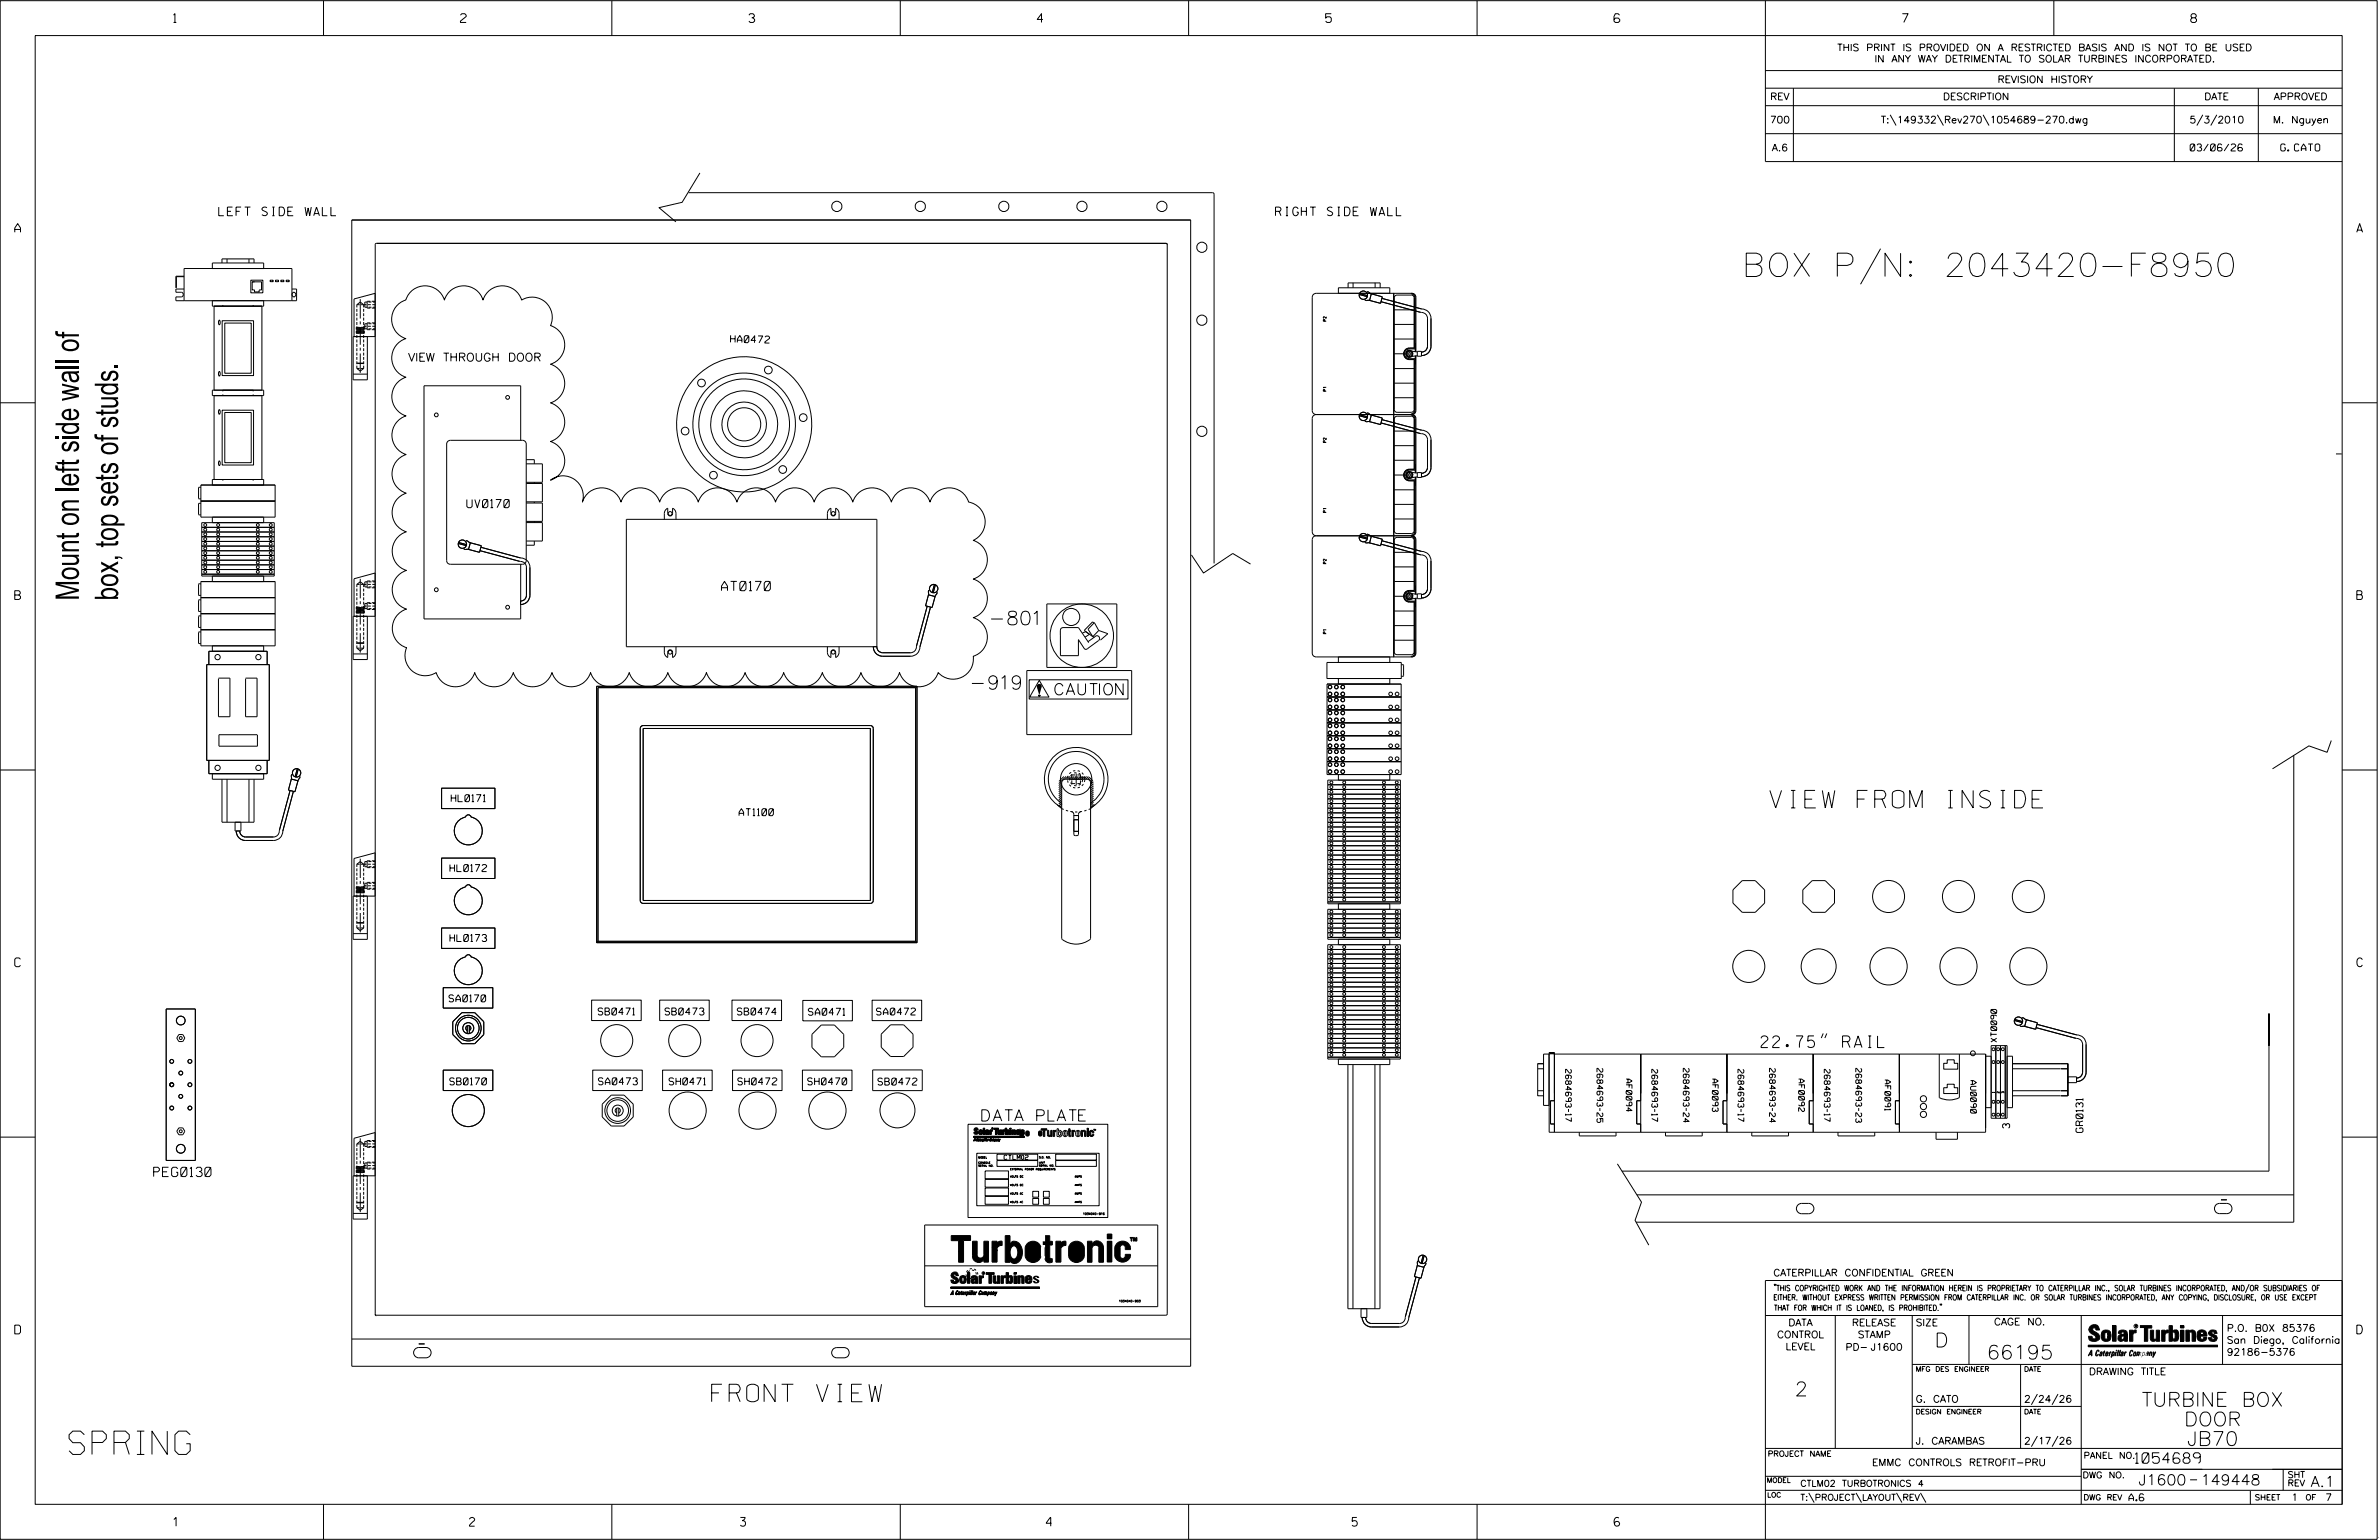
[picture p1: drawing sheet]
<svg xmlns="http://www.w3.org/2000/svg" width="864mm" height="559mm" viewBox="0 0 864 559" stroke-linecap="round" stroke-linejoin="round" font-family="sans-serif">
<defs><g id="words">
<g font-size="8.5">
<text x="633.9" y="100.3">BOX P/N: 2043420-F8950</text>
<text x="28.6" y="217.9" transform="rotate(-90 28.6 217.9)">Mount on left side wall of</text>
<text x="42.9" y="217.9" transform="rotate(-90 42.9 217.9)">box, top sets of studs.</text>
<text x="25.1" y="527.7">SPRING</text>
</g>
<g font-size="6.3">
<text x="642.5" y="293.1">VIEW FROM INSIDE</text>
<text x="258.3" y="508.6">FRONT VIEW</text>
</g>
<g font-size="5.1">
<text x="702.3" y="488.8">D</text>
<text x="721.2" y="493.2">66195</text>
<text x="651.5" y="506.5">2</text>
<text x="777.5" y="510.3">TURBINE BOX</text>
<text x="792.8" y="517.4">DOOR</text>
<text x="793.9" y="524.5">JB70</text>
</g>
<g font-size="4.9">
<text x="353.8" y="226.7">-801</text>
<text x="346.9" y="250.1">-919</text>
</g>
<text font-size="4.2" x="639.3" y="380.1">22.75&quot; RAIL</text>
<g font-size="4.1">
<text x="382.9" y="252.1">CAUTION</text>
<text x="356.4" y="406.8">DATA PLATE</text>
</g>
<g font-size="3.8">
<text x="775.1" y="531">1054689</text>
<text x="776.3" y="538.9">J1600</text>
<text x="798.8" y="538.9">149448</text>
<text x="838.8" y="539.5">A.1</text>
</g>
<g font-size="3.4">
<text x="261.9" y="214.4">AT0170</text>
<text x="55.8" y="426.9">PEG0130</text>
</g>
<g font-size="3.2">
<text x="63" y="8.2">1</text>
<text x="167.2" y="8.2">2</text>
<text x="271.8" y="8.2">3</text>
<text x="376.5" y="8.2">4</text>
<text x="481.2" y="8.2">5</text>
<text x="690.6" y="8.2">7</text>
<text x="795.3" y="8.2">8</text>
<text x="5.4" y="84.3">A</text>
<text x="855.5" y="84.3">A</text>
<text x="5.4" y="217.5">B</text>
<text x="855.6" y="217.5">B</text>
<text x="5.4" y="350.8">C</text>
<text x="855.6" y="350.8">C</text>
<text x="5.4" y="484">D</text>
<text x="855.6" y="484">D</text>
<text x="62.8" y="553.8">1</text>
<text x="170.4" y="553.8">2</text>
<text x="268.8" y="553.8">3</text>
<text x="379.8" y="553.8">4</text>
<text x="490.8" y="553.8">5</text>
<text x="585.9" y="553.8">6</text>
</g>
<g font-size="3.1">
<text x="79.4" y="78.3">LEFT SIDE WALL</text>
<text x="463" y="78.3">RIGHT SIDE WALL</text>
</g>
<g font-size="3">
<text x="148.2" y="131.1">VIEW THROUGH DOOR</text>
<text x="169.5" y="184.2">UV0170</text>
</g>
<g font-size="2.5">
<text x="666.9" y="18.5">THIS PRINT IS PROVIDED ON A RESTRICTED BASIS AND IS NOT TO BE USED</text>
<text x="680.5" y="22.6">IN ANY WAY DETRIMENTAL TO SOLAR TURBINES INCORPORATED.</text>
<text x="725.1" y="30">REVISION HISTORY</text>
<text x="642.6" y="36.3">REV</text>
<text x="705.3" y="36.3">DESCRIPTION</text>
<text x="800.2" y="36.3">DATE</text>
<text x="825.4" y="36.3">APPROVED</text>
<text x="642.5" y="44.7">700</text>
<text x="682.8" y="44.7">T:\149332\Rev270\1054689-270.dwg</text>
<text x="794.8" y="44.7">5/3/2010</text>
<text x="825.1" y="44.7">M. Nguyen</text>
<text x="643.2" y="54.8">A.6</text>
<text x="795" y="54.8">03/06/26</text>
<text x="827.9" y="54.8">G. CATO</text>
<text x="265.2" y="124.2" transform="rotate(1 265.2 124.2)">H A 0</text>
<text x="272.7" y="124.4" transform="rotate(1 272.7 124.4)">4</text>
<text x="275.2" y="124.4" transform="rotate(1 275.2 124.4)">7</text>
<text x="277.7" y="124.5" transform="rotate(1 277.7 124.5)">2</text>
<text x="163.8" y="290.9">HL0171</text>
<text x="268.3" y="296">AT1100</text>
<text x="163.4" y="316.3">HL0172</text>
<text x="163.4" y="341.6">HL0173</text>
<text x="163" y="363.5">SA0170</text>
<text x="217.1" y="368.3">SB0471</text>
<text x="241.4" y="368.3">SB0473</text>
<text x="267.6" y="368.3">SB0474</text>
<text x="293.5" y="368.4">SA0471</text>
<text x="318.2" y="368.3">SA0472</text>
<text x="163.3" y="393.7">SB0170</text>
<text x="217.2" y="393.6">SA0473</text>
<text x="242.9" y="393.7">SH0471</text>
<text x="267.8" y="393.7">SH0472</text>
<text x="293.2" y="393.7">SH0470</text>
<text x="318.7" y="393.7">SB0472</text>
<text x="729.5" y="409.4" transform="rotate(-90 729.5 409.4)">3</text>
<text x="756.1" y="410.9" transform="rotate(-90 756.1 410.9)">GR0131</text>
<text x="643.8" y="463">CATERPILLAR CONFIDENTIAL GREEN</text>
<text x="645.1" y="485.5">CONTROL</text>
<text x="649.2" y="481.1">DATA</text>
<text x="672.3" y="481.1">RELEASE</text>
<text x="674.4" y="485.5">STAMP</text>
<text x="695.4" y="481.1">SIZE</text>
<text x="723.8" y="480.8">CAGE NO.</text>
<text x="808.4" y="483.1">P.O. B0X 85376</text>
<text x="648.2" y="489.8">LEVEL</text>
<text x="669.9" y="490">PD- J1600</text>
<text x="808.4" y="487.5">San Diego, California</text>
<text x="808.4" y="491.8">92186-5376</text>
<text x="758.3" y="498.9">DRAWING TITLE</text>
<text x="695.4" y="508.9">G. CATO</text>
<text x="734.8" y="508.9">2/24/26</text>
<text x="695.4" y="524.1">J. CARAMBAS</text>
<text x="734.8" y="524.1">2/17/26</text>
<text x="679.6" y="531.9">EMMC CONTROLS RETROFIT-PRU</text>
<text x="772.8" y="544.6">A.6</text>
<text x="831.8" y="544.6">1</text>
<text x="844.1" y="544.6">7</text>
</g>
<g font-size="2.3">
<text x="756.4" y="529.2">PANEL NO.</text>
<text x="653.5" y="539.4">CTLM02 TURBOTRONICS 4</text>
<text x="756" y="536.3">DWG NO.</text>
<text x="830.4" y="539.3">REV</text>
<text x="830.4" y="536.2">SHT</text>
<text x="653.5" y="544.5">T:\PROJECT\LAYOUT\REV\</text>
</g>
<g font-size="2.1">
<text x="724.8" y="378.1" transform="rotate(-90 724.8 378.1)">XT0090</text>
<text x="568.3" y="388" transform="rotate(90 568.3 388)">2684693-17</text>
<text x="579.7" y="387.7" transform="rotate(90 579.7 387.7)">2684693-25</text>
<text x="599.6" y="388" transform="rotate(90 599.6 388)">2684693-17</text>
<text x="611" y="387.7" transform="rotate(90 611 387.7)">2684693-24</text>
<text x="630.9" y="388" transform="rotate(90 630.9 388)">2684693-17</text>
<text x="642.3" y="387.7" transform="rotate(90 642.3 387.7)">2684693-24</text>
<text x="662.2" y="388" transform="rotate(90 662.2 388)">2684693-17</text>
<text x="673.7" y="387.7" transform="rotate(90 673.7 387.7)">2684693-23</text>
<text x="590.3" y="391.6" transform="rotate(90 590.3 391.6)">AF0094</text>
<text x="621.6" y="391.6" transform="rotate(90 621.6 391.6)">AF0093</text>
<text x="652.9" y="391.6" transform="rotate(90 652.9 391.6)">AF0092</text>
<text x="684.2" y="391.9" transform="rotate(90 684.2 391.9)">AF0091</text>
<text x="715.3" y="392.1" transform="rotate(90 715.3 392.1)">AU0090</text>
</g>
<g font-size="2">
<text x="643.8" y="468.4">&quot;THIS COPYRIGHTED WORK AND THE INFORMATION HEREIN IS PROPRIETARY TO CATERPILLAR INC., SOLAR TURBINES INCORPORATED, AND/OR SUBSIDIARIES OF</text>
<text x="643.8" y="471.8">EITHER. WITHOUT EXPRESS WRITTEN PERMISSION FROM CATERPILLAR INC. OR SOLAR TURBINES INCORPORATED, ANY COPYING, DISCLOSURE, OR USE EXCEPT</text>
<text x="644" y="475.6">THAT FOR WHICH IT IS LOANED, IS PROHIBITED.&quot;</text>
<text x="641.7" y="528.5">PROJECT NAME</text>
<text x="756.3" y="544.3">DWG REV</text>
<text x="818.5" y="544.3">SHEET</text>
<text x="836.9" y="544.3">OF</text>
</g>
<g font-size="1.8">
<text x="695.4" y="497.6">MFG DES ENGINEER</text>
<text x="734.8" y="497.6">DATE</text>
<text x="695.4" y="513.1">DESIGN ENGINEER</text>
<text x="734.8" y="513.1">DATE</text>
<text x="641.3" y="538">MODEL</text>
<text x="641.5" y="543.3">LOC</text>
</g>
<text font-size="1.6" x="364.5" y="420.7">CTLM02</text>
<g font-size="1.1">
<text x="481.4" y="116.6" transform="rotate(-90 481.4 116.6)">P2</text>
<text x="481.4" y="142" transform="rotate(-90 481.4 142)">P1</text>
<text x="481.4" y="160.6" transform="rotate(-90 481.4 160.6)">P2</text>
<text x="481.4" y="185.9" transform="rotate(-90 481.4 185.9)">P1</text>
<text x="481.4" y="204.6" transform="rotate(-90 481.4 204.6)">P2</text>
<text x="481.4" y="229.9" transform="rotate(-90 481.4 229.9)">P1</text>
</g>
<text font-size=".9" x="775.1" y="481.7">R</text>
<g font-size=".8">
<text x="724.1" y="396.5" transform="rotate(-90 724.1 396.5)">1</text>
<text x="725.8" y="396.6" transform="rotate(-90 725.8 396.6)">2</text>
<text x="727.5" y="396.6" transform="rotate(-90 727.5 396.6)">3</text>
</g>
<g font-size=".7">
<text x="393.1" y="440.8">1034040-916</text>
<text x="406.2" y="472.5">1034040-903</text>
</g>
<g font-size=".6">
<text x="355.1" y="420.3">MODEL</text>
<text x="355.1" y="422.2">CONSOLE</text>
<text x="355.1" y="423.3">SERIAL NO.</text>
<text x="366.7" y="424.6">EXTERNAL POWER REQUIREMENTS</text>
<text x="377.2" y="420.3">S.O. NO.</text>
<text x="377.2" y="422.2">UNIT</text>
<text x="377.2" y="423.3">SERIAL NO.</text>
<text x="366.7" y="427.2">VOLTS DC</text>
<text x="366.7" y="430.3">VOLTS DC</text>
<text x="390.2" y="427.2">AMPS</text>
<text x="390.2" y="430.3">AMPS</text>
<text x="366.7" y="433.4">VOLTS AC</text>
<text x="366.7" y="436.5">VOLTS AC</text>
<text x="390.2" y="433.4">AMPS</text>
<text x="390.2" y="436.5">AMPS</text>
<text x="356.7" y="462.2">R</text>
</g>
<text font-size=".3" x="360.1" y="409.6">R</text>
</g></defs>
<g fill="none" stroke="#000" stroke-width=".36">
<path d="M.1 .2h862.8v558.4h-862.8zM12.8 12.9h837.4v533h-837.4zM117.4 .2v12.7M222.1 .2v12.7M326.8 .2v12.7M431.5 .2v12.7M536.2 .2v12.7M587.9 5.5l-.5-.5h-1l-.5 1v1.7l.5 .4h1l.6-.4v-.6l-.6-.5h-1l-.5 .5M640.9 .2v58.4h209.3M745.6 .2v12.7M640.9 25.6h209.3M640.9 32h209.3"/>
<path d="M640.9 38.3h209.3M651 32v26.6M789.3 32v26.6M819.8 32v26.6M640.9 48.5h209.3M686.2 41.7l2.1 3.8M703.3 41.7l2.2 3.8M719.9 41.7l2.1 3.8M799.6 41.7l-2.1 3.8M804.7 41.7l-2.2 3.8M127.7 79.8h304.5v416h-304.5zM250 69.9l190.5 .1 .2 .4v134"/>
<path d="M254.1 62.8l-6.5 10.6-8.4 2 6.2 5.1M77.1 97.4v-2h18.6v2M80.6 95.4v-1.5h11.6v1.5M82.4 93.9v1.5M90.4 93.9v1.5M423.2 88.3l.5 .5v387.9l-.5 .5h-286.5l-.4-.2-.1-388.2M423.3 88.3h-286.6l-.5 .5M423.3 88.3l.5 .5M682.7 90.2l-7.3 13M66.8 109.1v-11.7h39.2v11.7M66.8 104.9h-2.9v1.1h1.9a.86 .86 0 0 1 .7 .9 .86 .86 0 0 1-.7 .8h-1.9v1.4h43.8v-4.2h-1.7M66.8 100.2h-2.9v4.3l.1-4.1h2.8"/>
<path d="M77.1 109.1v2h18.6v-2M77.7 111.1v30.5M79.5 116.2a.91 .91 0 0 1 0 1.6l-.2-.8zM80.6 116.4h11.4v19.9h-11.4zM80.9 110.7v.4M81.6 117.2h9.6v18.2h-9.6zM91.1 101.7h4.3v4.6h-4.3zM91.9 110.7v.4M92.4 102.3h-.9v2.9h.9v.7h1.7v-.7h.8v-2.9h-3.4M95.1 111.1v30.5M98.1 101.7h1.1v.5h-1.1zM100 101.7h1.1v.5h-1.1z"/>
<path d="M102 101.7h1v.5h-1zM103.9 101.7h1.1v.5h-1.1zM129.3 119.7h3M129.5 110.6h1M129.5 110.6l1.3-1 1.2 1v.9M129.5 110.6v.9M129.5 112.1v1M129.5 113.7v1M129.5 115.3v1M129.5 116.8v1.1M129.5 118.4v1.3M129.8 118.8v.9"/>
<path d="M130.1 118.8v.9M130.4 118.8v.9M130.5 118.8h-1.2v.8M130.6 118.8v.9M130.8 108.5v7.1M130.8 116.6v1.1M130.8 118.7v6.4M130.9 118.8v.9M131.1 118.8h1.2v.8M131.1 110.6h1.9M131.2 118.8v.9M131.4 118.8v.9"/>
<path d="M131.7 118.8v.9M132 118.8v.9M132 112.1v1M132 113.7v1M132 115.3v1M132 116.8v1.1M133 118.4h-1v1.1M133.2 109.6h-.8v1.9h.8M133.2 117.5h-.8v1.8h.8M133.6 110.6h1M133.6 118.4h1M133.8 109.6h1"/>
<path d="M133.8 111.5h1M133.8 117.5h1M133.8 119.3h1M134.4 109.3h-1.1v2.5h1.1M134.4 117.2h-1.1v2.4h1.1M135 111.8h1.2M135 109.3h1.2M135 117.2h1.2M135 119.6h1.2M135.1 110.6h1.1M135.1 118.4h1.1M135.4 109.6h.8"/>
<path d="M135.4 111.5h.8M135.4 117.5h.8M135.4 119.3h.8M144.5 110.5l1.6-1.1 1.2-.5 .2-.7a7.3 7.3 0 0 1 7.2-4.5 7.3 7.3 0 0 1 6.6 5.2 7.3 7.3 0 0 1 7-5.2 7.3 7.3 0 0 1 7 5.2 7.4 7.4 0 0 1 7.1-5.2 7.4 7.4 0 0 1 7 5.2 7.3 7.3 0 0 1 8.6 .8 7.3 7.3 0 0 1 1.8 8.4 7.3 7.3 0 0 1 5.2 7 7.3 7.3 0 0 1-5.2 7.1 7.4 7.4 0 0 1 5.2 7 7.4 7.4 0 0 1-5.2 7 7.3 7.3 0 0 1 5.2 7 7.3 7.3 0 0 1-5.2 7 7.4 7.4 0 0 1 5.2 7 7.4 7.4 0 0 1-5.2 7 7.4 7.4 0 0 1 8.7-.2 7.4 7.4 0 0 1 2.9 8.2 7.3 7.3 0 0 1 7-5.2 7.3 7.3 0 0 1 7 5.2 7.4 7.4 0 0 1 7-5.2 7.4 7.4 0 0 1 7.1 5.2 7.3 7.3 0 0 1 7-5.2 7.3 7.3 0 0 1 7 5.2 7.4 7.4 0 0 1 7-5.2 7.4 7.4 0 0 1 7 5.2 7.3 7.3 0 0 1 7-5.2 7.3 7.3 0 0 1 7 5.2 7.4 7.4 0 0 1 7-5.2 7.4 7.4 0 0 1 7.1 5.2 7.3 7.3 0 0 1 7-5.2 7.3 7.3 0 0 1 7 5.2 7.3 7.3 0 0 1 7-5.2 7.3 7.3 0 0 1 7 5.2 7.4 7.4 0 0 1 7-5.2 7.4 7.4 0 0 1 7 5.2 7.3 7.3 0 0 1 7-5.2 7.3 7.3 0 0 1 7 5.2 7.3 7.3 0 0 1 6 6.3 7.3 7.3 0 0 1-4.3 7.6 7.4 7.4 0 0 1 5.1 7 7.4 7.4 0 0 1-5.1 7 7.4 7.4 0 0 1 5.1 7 7.4 7.4 0 0 1-5.1 7 7.4 7.4 0 0 1 5.1 7 7.4 7.4 0 0 1-5.1 7 7.4 7.4 0 0 1-4.2 7.6 7.4 7.4 0 0 1-8.5-1.6 7.4 7.4 0 0 1-7 5.1 7.4 7.4 0 0 1-7.1-5.1 7.3 7.3 0 0 1-7 5.1 7.3 7.3 0 0 1-7-5.1 7.3 7.3 0 0 1-7 5.1 7.3 7.3 0 0 1-7-5.1 7.4 7.4 0 0 1-7 5.1 7.4 7.4 0 0 1-7-5.1 7.3 7.3 0 0 1-7 5.1 7.3 7.3 0 0 1-7-5.1 7.4 7.4 0 0 1-7 5.1 7.4 7.4 0 0 1-7.1-5.1 7.3 7.3 0 0 1-7 5.1 7.3 7.3 0 0 1-7-5.1 7.3 7.3 0 0 1-7 5.1 7.3 7.3 0 0 1-7-5.1 7.4 7.4 0 0 1-7 5.1 7.4 7.4 0 0 1-7-5.1 7.3 7.3 0 0 1-7 5.1 7.3 7.3 0 0 1-7-5.1 7.4 7.4 0 0 1-7 5.1 7.4 7.4 0 0 1-7.1-5.1 7.3 7.3 0 0 1-7 5.1 7.3 7.3 0 0 1-7-5.1 7.3 7.3 0 0 1-7 5.1 7.3 7.3 0 0 1-7-5.1 7.3 7.3 0 0 1-8.7-.6 7.3 7.3 0 0 1-2-8.5 7.3 7.3 0 0 1-5.2-7 7.3 7.3 0 0 1 5.2-7 7.4 7.4 0 0 1-5.2-7 7.4 7.4 0 0 1 5.1-7 7.3 7.3 0 0 1-5.1-7 7.3 7.3 0 0 1 5.1-7 7.3 7.3 0 0 1-5.2-7 7.3 7.3 0 0 1 5.2-7 7.4 7.4 0 0 1-5.2-7 7.4 7.4 0 0 1 5.1-7.1 7.3 7.3 0 0 1-5.1-7 7.3 7.3 0 0 1 5.1-7 7.4 7.4 0 0 1-5.2-7 7.4 7.4 0 0 1 5.2-7 7.3 7.3 0 0 1-5.2-7 7.3 7.3 0 0 1 5.1-7 7.4 7.4 0 0 1-2.8-12.4zM485.8 106.4v-2h18.7v2M489.4 104.4v-1.7h11.6v1.7M491.2 102.7v1.7M493.4 106.9l2.9 .7M493.5 106.5l2.9 .8M495.4 108.9l1.9 .1M496.3 105.8l1.6 .9M497.8 106.6l4 1.1-.6 2.4-4-1.1z"/>
<path d="M499.2 102.7v1.7M501.3 109.5l14.4 3.8a2.26 2.26 0 0 1 2.5 2.2v10.1a2.11 2.11 0 0 1-2.2 2.1M501.6 108.3l14.5 3.8a3.4 3.4 0 0 1 3.4 3.4v10.1a3.4 3.4 0 0 1-3.5 3.4M506 106.4v132zM506.1 112.4h7.2M506.1 117.7h7.2M506.4 107.4l.8-.3h5.1a.99 .99 0 0 1 1 1v18.2a3.9 3.9 0 0 0-2.8 .3 2.11 2.11 0 0 0-.9 2.4 2.11 2.11 0 0 0 2 1.5h1.7v18.1a1.02 1.02 0 0 1-1 1h-5.1a1.02 1.02 0 0 1-1.1-1v-40.5zM513.5 107.8l-.2-.6-1-.5v-.3a1.45 1.45 0 0 1 1.5 1.4M513.5 107.8h.3M513.5 107.8v18.6M513.8 107.8v19.8M79.5 134.9a.91 .91 0 0 1 0 1.5l-.2-.8z"/>
<path d="M128.2 135.7h5.1M128.5 122.1v-13.6l7.7-2.1v15.7h-8v15.7h5.1v-15.7M129.3 120h3M129.3 120.1v.8h1.2M129.5 133.7h1M129.5 120v1.1M129.5 121.6v1.1M129.5 123.2v1M129.5 124.8v1M129.5 126.4v1M129.5 128v1M129.5 129.5v1.1"/>
<path d="M129.5 131.1v1.1M129.5 132.7v1M129.5 131.8h2.5zM129.8 120v.9M130.1 120v.9M130.4 120v.9M130.6 120v.9M130.8 126.2v1M130.8 128.3v7M130.9 120v.9M131.1 133.7h.9M131.2 120v.9"/>
<path d="M131.4 120v.9M131.7 120v.9M132 120v.9M132 120v1.1M132 121.6v1.1M132 123.2v1M132 124.8v1M132 126.4v1M132 128v1M132 129.5v1.1M132 131.1v1.1M132 132.7v1"/>
<path d="M132 133.7l-1.2 1-1.3-1M132.3 120.1v.8h-1.2M506.1 128.4h3.4M506.1 139h7.2M506.1 133.7h7.2M506.1 123h7.2M511 128.2l.8-.5 .5 .9-.8 .4-.1-.4h-.4zM511.6 130.4h1.9M511.6 130.1h2.2l-.3 .3M511.6 126.4a2.03 2.03 0 0 0-2 2 2.03 2.03 0 0 0 2 2M511.6 126.6a1.76 1.76 0 0 0-1.7 1.8 1.76 1.76 0 0 0 1.7 1.7M511.6 126.4h1.9"/>
<path d="M511.6 126.4v.2M511.6 130.1v.3M511.7 127.1a1.27 1.27 0 0 0-1.4 1.3 1.27 1.27 0 0 0 1.4 1.2M512.3 127.3l2.2 .4M512.8 128.4a1.24 1.24 0 0 0-1.8-1.1 1.24 1.24 0 0 0-.1 2.1 1.29 1.29 0 0 0 2-.8h-.1M513.5 126.4l.3 .2h-2.2M513.5 130.4v18.6M513.8 124.4v3.2M513.8 129.2v19.8M513.8 129.1v3.3M514 127.6v-19.8a1.45 1.45 0 0 0-1.4-1.4h-34.8a1.45 1.45 0 0 0-1.4 1.4v41.2a1.45 1.45 0 0 0 1.4 1.4M514 129.1v19.9a1.45 1.45 0 0 1-1.4 1.4"/>
<path d="M514.5 129.1l-2.2 .3M514.5 127.5h1.5v1.8h-1.5zM.1 146.2h12.7M77.1 141.6h18.6v1.9h-18.6zM77.7 143.5v30.5M79.5 148.7a.91 .91 0 0 1 0 1.6l-.2-.8zM80.6 148.8h11.4v19.9h-11.4zM80.9 141.6v.4M80.9 143.1v.4M81.6 149.7h9.6v18.2h-9.6zM91.9 141.6v.4M91.9 143.1v.4"/>
<path d="M95.1 143.5v30.5M189 159.8v-19.8h-35.1v84.6h35.1v-19.8M477.8 150.4h34.8M477.8 150.4a1.45 1.45 0 0 0-1.4 1.4v41.2a1.45 1.45 0 0 0 1.4 1.4M493.4 150.8l2.9 .8M493.5 150.5l2.9 .8M495.4 152.9l1.9 .1M496.3 149.8l1.6 .8M497.8 150.6l4 1.1-.6 2.4-4-1.1zM501.3 153.5l14.4 3.8a2.23 2.23 0 0 1 2.5 2.2v10.1a2.17 2.17 0 0 1-2.2 2.1M501.6 152.3l14.5 3.8a3.4 3.4 0 0 1 3.4 3.4v10.1a3.4 3.4 0 0 1-3.5 3.4M506.1 144.3h7.2"/>
<path d="M506.1 156.4h7.2M506.4 151.3l.8-.3h5.1a1.02 1.02 0 0 1 1 1v18.3a3.9 3.9 0 0 0-2.8 .3 2.11 2.11 0 0 0-.9 2.4 2.11 2.11 0 0 0 2 1.5h1.7v18.1a1.02 1.02 0 0 1-1 1h-5.1a1.02 1.02 0 0 1-1.1-1v-40.6zM512.6 150.4a1.45 1.45 0 0 1 1.4 1.4v19.8M513.5 149l-.5 .9-.7 .2v.6l.7 .2 .5 .9M513.5 149h.3M513.5 151.8v18.5M513.5 151.8h.3M513.8 149a1.45 1.45 0 0 1-1.5 1.4 1.45 1.45 0 0 1 1.5 1.4M513.8 151.8v19.8M850.2 146.2h12.7M72.9 176.8l-.8 .2v3.8l.8 .2M72.9 176h27v11.6h-27z"/>
<path d="M79.5 167.3a.91 .91 0 0 1 0 1.6l-.2-.8zM80.9 174v.4M91.9 174v.4M95.7 176v-2h-18.6v2M162.5 160.2l1-.4h26.2a1.39 1.39 0 0 1 1.3 1.3v42.3a1.33 1.33 0 0 1-1.3 1.4h-26.2a1.33 1.33 0 0 1-1.4-1.4v-42.3zM191 168.3h5.9v6.7h-5.9M191 175.4h5.9v6.7h-5.9M191 166.8h3v1.5M194 175v.4M506.1 172.4h3.4M506.1 161.7h7.2M506.1 177.7h7.2"/>
<path d="M506.1 167h7.2M511 172.2l.8-.5 .5 .8-.8 .5-.1-.4-.4-.1zM511.6 174.4h1.9M511.6 174.1h2.2l-.3 .3M511.6 170.3a2.05 2.05 0 0 0-2 2.1 2.05 2.05 0 0 0 2 2M511.6 170.6a1.76 1.76 0 0 0-1.7 1.8 1.76 1.76 0 0 0 1.7 1.7M511.6 170.3v.3M511.6 174.1v.3M511.6 170.3h1.9M511.7 171.1a1.27 1.27 0 0 0-1.4 1.3 1.27 1.27 0 0 0 1.4 1.2M512.3 171.3l2.2 .3M512.8 172.4a1.24 1.24 0 0 0-1.8-1.1 1.24 1.24 0 0 0-.1 2.1 1.29 1.29 0 0 0 2-.8h-.1"/>
<path d="M513.5 170.3l.3 .3h-2.2M513.5 174.4v18.6M513.8 168.4v3.2M513.8 173.1v19.9M513.8 173.1v3.3M514 173.1v19.9a1.45 1.45 0 0 1-1.4 1.4M514.5 173.1l-2.2 .3M514.5 171.5h1.5v1.7h-1.5zM848 164.7h2.1M72.9 182.6l-.8 .2v3.9l.8 .1M72.9 181.8h27M73.2 189.7h26.4v19.3h-26.4z"/>
<path d="M73.2 191.3h26.4M73.2 193h26.4M73.2 194.8h26.4M73.2 196.5h26.4M73.2 198.2h26.4M73.2 199.8h26.4M77.1 187.6v2.1M95.7 187.6v2.1M166.4 197.2l2.9 .8M166.4 196.8l3 .8M168.3 199.2l2 .2M169.2 196.2l1.7 .8"/>
<path d="M170.7 197l4 1-.6 2.4-4-1zM174.2 199.8l14.5 3.9a2.19 2.19 0 0 1 2.4 2.1v10.2a2.11 2.11 0 0 1-2.1 2.1M174.6 198.6l14.4 3.9a3.4 3.4 0 0 1 3.4 3.3v10.2a3.4 3.4 0 0 1-3.5 3.4v-1.3M191 182.5h5.9v6.7h-5.9M191 189.6h5.9v6.7h-5.9M194 182.1v.4M194 189.2v.4M194 196.3v1.5h-3M241.2 188.5a4.1 4.1 0 0 1 .4-3.5l.8-.6v1.9a.88 .88 0 0 0 .9 .9 .88 .88 0 0 0 .9-.9v-1.9l.7 .6a4.1 4.1 0 0 1 .5 3.5M300.4 188.5a4.1 4.1 0 0 1 .4-3.5l.8-.6v1.9a.86 .86 0 0 0 .9 .9 .86 .86 0 0 0 .9-.9v-1.9l.7 .6a4.2 4.2 0 0 1 .5 3.5M477.8 194.4h34.8M477.8 194.4a1.39 1.39 0 0 0-1.4 1.4v41.2a1.39 1.39 0 0 0 1.4 1.4h34.8a1.39 1.39 0 0 0 1.4-1.4v-19.9"/>
<path d="M493.4 194.8l2.9 .8M493.5 194.5l2.9 .8M495.4 196.8l1.9 .2M496.3 193.8l1.6 .8M497.8 194.6l4 1.1-.6 2.3-4-1zM501.3 197.4l14.4 3.9a2.23 2.23 0 0 1 2.5 2.2v10.1a2.17 2.17 0 0 1-2.2 2.1M501.6 196.2l14.5 3.9a3.4 3.4 0 0 1 3.4 3.4v10.1a3.4 3.4 0 0 1-3.5 3.4M506.1 188.3h7.2M506.1 183h7.2M506.4 195.3l.8-.3h5.1a1.02 1.02 0 0 1 1 1v18.2h-1.7a2.12 2.12 0 0 0-2.1 2.2 2.12 2.12 0 0 0 2.1 2.1h1.7v18.1a.99 .99 0 0 1-1 1h-5.1a.99 .99 0 0 1-1.1-1v-40.6zM512.6 194.4a1.39 1.39 0 0 1 1.4 1.4v19.8M513.5 193l-.5 .9-.7 .2v.6l.7 .2 .5 .9"/>
<path d="M513.5 195.8v18.5M513.5 193h.3M513.5 195.8h.3M513.8 193a1.45 1.45 0 0 1-1.5 1.4 1.39 1.39 0 0 1 1.5 1.4M513.8 195.8v19.8M72.9 211.8l-.8 .2v3.9l.8 .1M72.9 217.7l-.8 .1v3.9l.8 .2M72.9 211h27v23.4h-27zM72.9 216.9h27M73.2 206.7h26.4M73.2 205h26.4M73.2 208.4h26.4"/>
<path d="M73.2 201.5h26.4M73.2 203.3h26.4M77.1 209v2M95.7 209v2M129.5 212.1h1M129.5 212.1l1.3-1 1.2 1v.9M129.5 212.1v.9M129.5 213.6v1M129.5 215.2v1M129.5 216.7v1.1M129.5 218.3v1.1M129.5 219.9v1.3"/>
<path d="M130.8 210v7.1M130.8 218.2v1M131.1 212.1h1.9M132 213.6v1M132 215.2v1M132 216.7v1.1M132 218.3v1.1M133 219.9h-1v1.1M133.2 211.1h-.8v1.9h.8M133.2 219h-.8v1.8h.8M133.6 212.1h1M133.6 219.9h1"/>
<path d="M133.8 211.1h1M133.8 213h1M133.8 219h1M134.4 210.8h-1.1v2.5h1.1M134.4 218.7h-1.1v2.5h1.1M135 213.3h1.2M135 210.8h1.2M135 218.7h1.2M135.1 212.1h1.1M135.1 219.9h1.1M135.4 211.1h.8M135.4 213h.8"/>
<path d="M135.4 219h.8M188.9 218.1h.1M336.6 220l-3.9 14.4a2.26 2.26 0 0 1-2.1 2.5h-10.2a2.11 2.11 0 0 1-2.1-2.2v-46.2h-90.9v46.2h90.9M337 215.8l2.4 .7-1.1 4-2.3-.7zM337.2 214.1l-.2 1.9M339.2 212.1l-.8 2.9M339.5 212.2l-.7 2.9M340.2 214.9l-.8 1.7M380 219.1h25.4v23.1h-25.4zM432.5 201.4l4.4 6.5 10.6-7.1 6.5 3.9M506.1 216.4h3.4M506.1 200.4h7.2"/>
<path d="M506.1 205.7h7.2M506.1 211h7.2M511 216.2l.8-.5 .5 .8-.8 .5-.1-.4-.4-.1zM511.6 218.4h1.9M511.6 218.1h2.2l-.3 .3M511.6 214.3a2.03 2.03 0 0 0-2 2 2.03 2.03 0 0 0 2 2.1M511.6 214.6a1.76 1.76 0 0 0-1.7 1.8 1.76 1.76 0 0 0 1.7 1.7M511.6 214.3v.3M511.6 218.1v.3M511.6 214.3h1.9M511.7 215.1a1.27 1.27 0 0 0-1.4 1.3 1.27 1.27 0 0 0 1.4 1.2M512.3 215.3l2.2 .3"/>
<path d="M512.8 216.4a1.24 1.24 0 0 0-1.8-1.2 1.24 1.24 0 0 0-.1 2.2 1.29 1.29 0 0 0 2-.8h-.1M513.5 214.3l.3 .3h-2.2M513.5 218.4v18.6M513.8 212.4v3.2M513.8 217.1v19.9M513.8 217.1v3.2M514.5 217.1l-2.2 .3M514.5 215.5h1.5v1.7h-1.5zM72.9 223.5l-.8 .2v3.8l.8 .2M72.9 229.3l-.8 .2v3.9l.8 .1M72.9 222.7h27M72.9 228.5h27"/>
<path d="M77.1 234.4v1.9M95.7 234.4v1.9M128.2 237.3h5.1M128.5 223.6v-13.6l7.7-2.1v15.7h-8v15.7h5.1v-15.7M129.3 221.2h3M129.3 221.5h3M129.3 221.6v.9h1.2M129.5 235.2h1M129.5 221.5v1.1M129.5 223.1v1.1M129.5 224.7v1M129.5 226.3v1"/>
<path d="M129.5 227.9v1M129.5 229.4v1.1M129.5 231v1.1M129.5 232.6v1.1M129.5 234.2v1M129.5 233.3h2.5zM129.5 235.2l1.3 .9 1.2-.9M129.8 220.3v.9M129.8 221.5v1M130.1 220.3v.9M130.1 221.5v1M130.4 220.3v.9"/>
<path d="M130.4 221.5v1M130.5 220.3h-1.2v.8M130.6 220.3v.9M130.6 221.5v1M130.8 220.3v6.3M130.8 227.7v1M130.8 229.8v7M130.9 220.3v.9M130.9 221.5v1M131.1 220.3h1.2v.8M131.1 235.2h.9M131.2 220.3v.9"/>
<path d="M131.2 221.5v1M131.4 220.3v.9M131.4 221.5v1M131.7 220.3v.9M131.7 221.5v1M132 220.3v.9M132 221.5v1M132 221.5v1.1M132 223.1v1.1M132 224.7v1M132 226.3v1M132 227.9v1"/>
<path d="M132 229.4v1.1M132 231v1.1M132 232.6v1.1M132 234.2v1M132.3 221.6v.9h-1.2M133.8 220.8h1M135 221.2h1.2M135.4 220.8h.8M241.2 234.7a4 4 0 0 0 .4 3.3l.8 .6v-1.9a.88 .88 0 0 1 .9-.9 .88 .88 0 0 1 .9 .9v1.9l.7-.6a4 4 0 0 0 .5-3.3M300.4 234.7a3.9 3.9 0 0 0 .4 3.3l.8 .6v-1.9a.86 .86 0 0 1 .9-.9 .86 .86 0 0 1 .9 .9v1.9l.7-.6a4.1 4.1 0 0 0 .5-3.3M337.8 220.3l-3.9 14.4a3.4 3.4 0 0 1-3.3 3.4h-10.2a3.4 3.4 0 0 1-3.4-3.4M384.9 228.9l.1 9h6.5v-5.8l2.1 3.3 .5 .2 .4-.1 4.3-3.1a.96 .96 0 0 0 .1-1.5 .96 .96 0 0 0-1.5 .2l-2.4 1.7"/>
<path d="M385.9 227.7h5.6l3.7 5.5M386 227.7l-.8 .4-.2 .8M394.1 229.2l-1.1 .5M395.5 230.2l-1.6 1M396.7 231l.5 .2M397.1 226.1l-.5-.5-3 3.1 3.1 2.3M398.9 228.8l-1.6-2.9-2.3 2.4 1.7 2.7M398.9 228.8l3.3 1.1-2.7 2.4M398.9 228.8l-2.2 2.2M485.8 238.4v2M504.5 238.4v2M506.1 232.3h7.2"/>
<path d="M506.1 227h7.2M506.1 221.7h7.2M513.5 237l-.2 .6-1 .5v.3a1.39 1.39 0 0 0 1.5-1.4M513.5 237h.3M75 241.2h22.8v34.7h-22.8zM75.8 241.2v-4.9h21.2v4.9M79.3 246.1h4.2v14h-4.2v-13.9M89.1 246.1h4.2v14h-4.2v-13.9M332.4 249.5v92.1M332.4 249.5h-115.3v92.1M332.9 249l-.5 .5M332.9 249v93.1"/>
<path d="M332.9 249h-116.3v93.1M372.7 243.3h38.1v23.3h-38.1zM373.6 246.7h35.9v6.9h-35.9zM377 252.3l.2 .2M377 252.4l.2 .2M377.1 252.2l.2 .4 .2-.3M377.2 252.2l-.3 .2M377.2 252.2l.3 .4M377.3 252.2h.1M377.3 246.9l3.5 6h-7zM377.3 252.2l-.3 .3M377.3 252.3l.1 .1"/>
<path d="M377.4 252.4l.1 .1M377.4 252.2l-.4 .4M377.4 252.3l.2 .2M377.4 252.2l.2 .2-.3 .2M377.5 252.2l-.4 .4-.1-.2M377.9 249.2l-1.2 .8M481.7 240.4h27v5.8h-27zM481.7 248.2h26.9v32.9h-26.9zM481.7 252.9h26.9M481.7 257.6h26.9M485.8 246.2v2M504.5 246.2v2"/>
<path d="M508.7 241.2l.8 .2v3.8l-.8 .2M.1 279.4h12.7M75.8 275.9v4.8h21.2v-4.8M93.5 266.6v4.2h-14v-4.2h13.8M107.9 278.9l-.8 3M108.3 279l-.8 2.9M232.9 263.5l.6-.2h82.4l.7 .2 .4 .8v62.4l-.2 .7-.9 .4h-82.4l-.6-.2-.5-.9v-62.4zM233.5 264.3h82.4v62.4h-82.4zM390.3 279.6l-.8 .2M391.2 279.6l.8 .3M481.7 262.3h26.9M481.7 267h26.9"/>
<path d="M481.7 271.7h26.9M481.7 276.4h26.9M832.7 274.1v169.4h-238.8M846.3 268.7l-1.5 4.3-6.6-2.3-13.3 8.3M850.2 279.4h12.7M80.6 282.8v15.5h11.6v-15.5M82.4 282.8v15.5M85.3 298.3v3.2h2.2v-3.2M90.4 282.8v15.5M95.7 280.7v2.1h-18.6v-2.1M105.3 286.8l-3.9 14.5a2.26 2.26 0 0 1-2.1 2.4h-10.2a2.17 2.17 0 0 1-2.1-2.2M105.8 282.7l2.4 .6-1.1 4-2.4-.6z"/>
<path d="M105.9 281l-.2 1.8M106.5 287.2l-3.8 14.4a3.4 3.4 0 0 1-3.4 3.4h-10.2a3.4 3.4 0 0 1-3.3-3.5M108.9 281.8l-.8 1.7M160.3 286h19.4v7.4h-19.4zM166.5 297.8l1.1-.8 1.4-.5a1.05 1.05 0 0 1 1-.8 1.05 1.05 0 0 1 1 .8 5.1 5.1 0 0 1 3.7 7 5.1 5.1 0 0 1-7.6 2.2 5.1 5.1 0 0 1-.6-7.9zM383.8 292l2.3 1.7M385.4 291.5l-1 1M385.4 293.1a11.5 11.5 0 0 1-3.7-17.6 11.5 11.5 0 0 1 17.9 0 11.5 11.5 0 0 1-3.7 17.6M385.4 288.5l-1 1M385.4 289.2l-1 1.1M385.4 290l-1 1M385.4 292.2l-.5 .5"/>
<path d="M385.4 290.7l-1 1M385.4 284l-1 1.1M385.4 284.8l-1 1M385.4 285.5l-1 1.1M385.4 286.3l-1 1M385.4 287l-1 1M385.4 287.8l-1 1M385.4 292.9l-.1 .1M386.2 281.8l-1.8 1.7M386.7 282.8h7.9a1.27 1.27 0 0 1 1.3 1.3v56.4a7 7 0 0 1-6.6 2 5.9 5.9 0 0 1-3.9-2v-56.4M386.7 282.8a1.33 1.33 0 0 0-1.3 1.3M386.9 294l.8 .3"/>
<path d="M387 281.7l-2.6 2.6M387.5 283.2l.3 .8M387.7 281.7l-1 1.1M387.8 281.5l-.3 .8M388.2 284.7l.6 .6M388.3 282.3v.9M388.5 281.7l-1.1 1.1M388.5 294.4l.9 .2M388.6 284l.6 .6M388.8 280.2l-.6 .6M388.9 294.5l.7 .4 .2 .7v7.1l.5 .5h.9l.3-.5v-7.4l.3-.4 .6-.4M389.1 283.2v1.1h1.1"/>
<path d="M389.2 280.9l-.6 .7M389.2 281.7l-1 1.1M389.5 285.7l.8 .2M389.8 295.9h1.7zM389.8 297.5h1.7M389.9 285l.9 .1M390 281.7l-1.1 1.1M390.2 294.6h.9M390.2 281.2h-1.1v1.1M390.7 280.7v4.2M390.7 281.7l-1.1 1.1M390.8 280.4l-.9 .1"/>
<path d="M391.1 281.2h1.1v1.1M391.4 281.7l-1 1.1M391.4 294.6h.1M391.6 280.6l.7 .5M392 285.6l-.8 .3M392.2 281.7l-1.1 1.1M392.2 283.2v1.1h-1.1M392.3 284.5l-.7 .4M392.7 280.4l.6 .6M392.7 294.4l-.8 .2M392.8 281.7l.2 1.1-.2 1M392.9 281.7l-1 1.1"/>
<path d="M393.3 284.5l-.6 .7M393.6 281.8v1.9M393.7 281.7l-1.1 1.1M394.4 294l-.8 .3M394.4 281.7l-1.1 1.1M395.1 281.8l-1 1M395.6 282l-.8 .8M396.1 282.3l-.7 .7M396.5 282.6l-.8 .8M396.7 283.1l-.8 .9M396.8 290.7l-.6 .6-.3 .7M396.9 283.7l-1 1"/>
<path d="M396.9 290.7a10.1 10.1 0 0 0 .7-15.1 10.1 10.1 0 0 0-15.1 1 10.1 10.1 0 0 0 2.8 14.9l.1 .5M396.9 288.1l-1 1M396.9 288.8l-1 1.1M396.9 289.6l-1 1M396.9 290.3l-1 1.1M396.9 291.8l-1 1M396.9 291l-1 1.1M396.9 284.4l-1 1M396.9 285.1l-1 1.1M396.9 285.9l-1 1M396.9 286.6l-1 1.1M396.9 287.3l-1 1.1"/>
<path d="M397.5 292l-2.3 1.7M482 283.1h26.4v44.8h-26.4zM482 284.8h26.4M482 286.5h26.4M482 288.2h26.4M482 289.9h26.4M482 291.6h26.4M482 293.3h26.4M482 295h26.4M482 296.7h26.4M482 298.4h26.4M485.8 281.1v2"/>
<path d="M504.5 281.1v2M129.5 313.6h1M129.5 313.6l1.3-1 1.2 1v1M129.5 313.6v1M129.5 315.1v1.1M129.5 316.7v1M129.5 318.3v1M129.5 319.9v1M130.8 311.6v7M130.8 319.7v1M131.1 313.6h1.9M132 315.1v1.1"/>
<path d="M132 316.7v1M132 318.3v1M132 319.9v1M133.2 312.6h-.8v1.9h.8M133.6 313.6h1M133.8 312.6h1M133.8 314.5h1M134.4 312.3h-1.1v2.5h1.1M135 314.8h1.2M135 312.3h1.2M135.1 313.6h1.1M135.4 312.6h.8"/>
<path d="M135.4 314.5h.8M160.3 311.4h19.4v7.4h-19.4zM389.8 301.7h1.7M482 300.1h26.4M482 301.8h26.4M482 303.5h26.4M482 305.2h26.4M482 306.9h26.4M482 308.6h26.4M482 310.3h26.4M482 312h26.4M482 313.7h26.4"/>
<path d="M482 315.4h26.4M482 317.1h26.4M482 318.8h26.4M128.2 338.8h5.1M128.5 325.2v-13.7l7.7-2v15.7h-8v15.7h5.1v-15.7M129.3 322.7h3M129.3 323h3M129.3 323.1v.9h1.2M129.5 336.7h1M129.5 321.5v1.2M129.5 323v1.1M129.5 324.6v1.1"/>
<path d="M129.5 326.2v1.1M129.5 327.8v1.1M129.5 329.4v1M129.5 331v1M129.5 332.6v1M129.5 334.1v1.1M129.5 335.7v1M129.5 334.8h2.5zM129.5 336.7l1.3 1 1.2-1M129.8 321.8v.9M129.8 323v1M130.1 321.8v.9"/>
<path d="M130.1 323v1M130.4 321.8v.9M130.4 323v1M130.5 321.8h-1.2v.8M130.6 321.8v.9M130.6 323v1M130.8 321.8v6.3M130.8 329.2v1M130.8 331.3v7M130.9 321.8v.9M130.9 323v1M131.1 321.8h1.2v.8"/>
<path d="M131.1 336.7h.9M131.2 321.8v.9M131.2 323v1M131.4 321.8v.9M131.4 323v1M131.7 321.8v.9M131.7 323v1M132 321.8v.9M132 323v1M132 323v1.1M132 324.6v1.1M132 326.2v1.1"/>
<path d="M132 327.8v1.1M132 329.4v1M132 331v1M132 332.6v1M132 334.1v1.1M132 335.7v1M132.3 323.1v.9h-1.2M133 321.4l-1 .1v1M133.2 320.5h-.8v1.8h.8M133.6 321.4h1M133.8 320.5h1M133.8 322.3h1"/>
<path d="M134.4 320.2h-1.1v2.5h1.1M135 320.2h1.2M135 322.7h1.2M135.1 321.4h1.1M135.4 320.5h.8M135.4 322.3h.8M160.3 336.7h19.4v7.4h-19.4zM166.5 323.2l1.1-.9 1.4-.5a1.05 1.05 0 0 1 1-.8 1.05 1.05 0 0 1 1 .8 5.1 5.1 0 0 1 3.7 7 5.1 5.1 0 0 1-7.6 2.2 5.1 5.1 0 0 1-.6-7.8zM482 327.3h26.4M482 330h26.4v10.8h-26.4zM482 320.5h26.4M482 322.2h26.4"/>
<path d="M482 323.9h26.4M482 325.6h26.4M482 331.6h26.4M482 333.3h26.4M482 335h26.4M482 336.8h26.4M482 338.5h26.4M485.8 327.9v2.1M504.5 327.9v2.1M160.9 358.4h18v7.4h-18zM166.5 348.5l1.1-.8 1.4-.5a1.05 1.05 0 0 1 1-.8 1.05 1.05 0 0 1 1 .8 5.1 5.1 0 0 1 3.6 7 5.1 5.1 0 0 1-7.5 2.2 5.1 5.1 0 0 1-.6-7.9zM216.6 342.1h116.3"/>
<path d="M217.1 341.6h115.3M217.1 341.6l-.5 .5M332.4 341.6l.5 .5M482 340.1h26.4M482 342.8h26.4v41.5h-26.4zM482 344.5h26.4M482 346.2h26.4M482 347.9h26.4M482 349.6h26.4M482 351.3h26.4M482 353h26.4M482 354.7h26.4"/>
<path d="M482 356.4h26.4M482 358.1h26.4M482 359.8h26.4M485.8 340.8v2M504.5 340.8v2M60.3 366.1h10.6v55h-10.6zM64.9 375.4h1.5l.7 1.3-.7 1.2h-1.5l-.7-1.2zM169.6 372.2v2.8M169.6 373.9a.94 .94 0 0 1-.4-1.4 .94 .94 0 0 1 1.5 0 .94 .94 0 0 1-.3 1.4M170.4 372.2v2.8M214.8 362.9h18v7.4h-18zM239.5 362.9h18v7.4h-18z"/>
<path d="M265.7 362.9h18v7.4h-18zM291.4 363h18v7.4h-18zM316.6 362.9h18v7.4h-18zM482 361.5h26.4M482 363.2h26.4M482 364.9h26.4M482 366.6h26.4M482 368.3h26.4M482 370h26.4M482 371.7h26.4M482 373.4h26.4M482 375.1h26.4"/>
<path d="M482 376.8h26.4M482 378.5h26.4M661.8 375l-.7 1.7M663.2 375l-.8 1.7M722.8 379.4h5.8v26.4h-5.8zM724.5 379.4v26.4M726.2 379.4v26.4M727.9 379.4v26.4M731.2 370.3l2.9 .8M731.3 369.9l2.9 .8M733.2 372.3l1.9 .2M734.1 369.3l1.7 .8"/>
<path d="M735.6 370l4 1.1-.6 2.4-4-1.1zM739.1 372.9l14.5 3.9a2.26 2.26 0 0 1 2.4 2.1v10.1a2.11 2.11 0 0 1-2.2 2.2M739.5 371.7l14.4 3.8a3.4 3.4 0 0 1 3.4 3.4v10.1a3.4 3.4 0 0 1-3.5 3.4M823.7 379.5v-11.7v57.2h-234.9M160.9 388.3h18v7.4h-18zM215.2 388.3h18v7.4h-18zM240.5 388.3h18v7.4h-18zM265.9 388.3h18v7.4h-18zM291.3 388.3h18v7.4h-18zM316.8 388.2h18v7.5h-18zM482 383.6h26.4M482 381.9h26.4"/>
<path d="M482 380.2h26.4M489.3 386.3v88.6h11.6v-88.6M491.1 386.3v88.6M499.1 386.3v88.6M504.5 384.3v2h-18.7v-2M558.2 386h2.1h-2.1v11.6h2.1M558.2 387.8h2.1M558.2 395.8h2.1M560.3 382.5h2v18.6h-2zM562.4 381.9v28.9h158.4v-28.3h-156.5M562.4 381.9h1.9M562.4 381.9l1.9 .5h-1.9l1.9-.5"/>
<path d="M564.3 381.9v28.9M564.3 399.4h-1.4v8.4h1.4M595.6 399.4h-1.5v8.4h1.5M595.6 382.5v28.3M626.9 399.4h-1.4v8.4h1.4M626.9 382.5v28.3M658.2 399.4h-1.4v8.4h1.4M658.2 382.5v28.3M689.5 382.5v28.3M689.5 399.4h-1.4v8.4h1.4M704 382.5v15.8a8.3 8.3 0 0 0 7.3 0v-15.8M705.6 394.7h1.3v-1.3h2.5v1.3h1.3v2.1h-5.1z"/>
<path d="M705.6 385.8h1.3v-1.2h2.5v1.2h1.3v2.1h-5.1zM720.8 383.3h2M728.6 383.3h2v18.6h-2M730.6 397.6h17.5M730.6 386h20v11.6h-2.4h2.4v-11.6h-2.4M730.6 387.8h17.5M730.6 395.8h17.5M748.2 387.8h2.4M748.2 395.8h2.4M750.6 390.7h3.2v2.2h-3.2M.1 412.6h12.7M64.9 409.3h1.5l.7 1.2-.7 1.3h-1.5l-.7-1.3z"/>
<path d="M129.5 415.1h1M129.5 415.1l1.3-1 1.2 1v1M129.5 415.1v1M129.5 416.6v1.1M129.5 418.2v1M129.5 419.8v1M130.8 413.1v7M131.1 415.1h1.9M132 416.6v1.1M132 418.2v1M132 419.8v1M133.2 414.2h-.8v1.8h.8"/>
<path d="M133.6 415.1h1M133.8 414.2h1M133.8 416h1M134.4 413.8h-1.1v2.5h1.1M135 416.3h1.2M135 413.8h1.2M135.1 415.1h1.1M135.4 414.2h.8M135.4 416h.8M223.9 402.1v2.9M223.9 403.8a.95 .95 0 0 1-.3-1.4 .95 .95 0 0 1 1.5 0 .95 .95 0 0 1-.5 1.5M224.6 402.1v2.9"/>
<path d="M351.4 408h50.7v33.8h-50.7zM353.4 412.4h18.4v.3h-18.4zM353.5 412.4h18.3v.3h-18.3zM353.5 412.3h18.4v.3h-18.4zM353.5 412.5h18.4M353.7 409.5l.7-.3 .5 .3 .2 .5h-.5l-.3-.4-.2 .3 .1 .2a.79 .79 0 0 1 .8 .5 .79 .79 0 0 1-.2 .9l-1.2-.1-.1-.5h.5l.3 .4 .3-.3-.2-.2a.83 .83 0 0 1-.7-1.3zM353.9 413.2v.8v-.2l-.5 .2zM353.9 413.3v.4h-.3zM353.9 413.1l.1 .8-.1-.2-.4 .2zM353.9 413.2v.4h-.2zM354.6 418.5h44.4v19h-44.4zM354.6 413.3h.4h-.3l-.2 .6 .4-.1-.3 .2z"/>
<path d="M354.8 413.1l.2 .2-.3-.1-.1 .6 .3-.1-.2 .2zM355.2 413.7l.2-.1-.2 .3zM355.2 413.5h.2l-.1 .5h-.3l.4-.4zM355.2 413.7l-.1 .3zM355.2 413.3l.3 .1-.1 .5h-.3l.3-.4zM355.7 413.3l-.1 .7zM355.7 413.2v.7zM356 411.4l.2-.6-.2-.7 .6 .2 .1 .6-.1 .5-.6 .3M356 413.5h.3l-.3 .5zM356 413.6l.2 .1zM356 411.3l.3-.6-.3-.7h.4a.99 .99 0 0 1 0 1.6h-.4M356.1 413.4h.2l-.2 .5z"/>
<path d="M356.1 413.5l.2 .1zM356.5 413.5l-.2 .5zM356.6 413.3h.2l-.4 .6zM356.9 413.6l.2-.1-.2 .5zM356.9 413.5h.3l-.1 .3-.4 .4zM356.9 409.5h.5v2.2h-.5zM356.9 413.3l.3 .1-.5 .7zM356.9 409.4h.5v2.2h-.5zM357 413.4l.2 .2-.3 .3zM357.4 413.5l-.2 .5zM357.5 413.3h.1M357.4 413.3l-.1 .6z"/>
<path d="M357.5 413.2h.1M357.7 413.2l-.2 .8zM357.7 410.3l.6-.2 .6 .1 .1 1.5h-.4l-.1-1.3-.8 .2zM357.8 413.1l-.3 .8zM357.9 410.1h1l.2 1.5h-.5l-.1-1.3-.7 .2zM358 413.2l-.2 .8zM358 413.1l-.2 .8zM358.1 413.7l.3-.1zM358.2 413.7l-.1 .3zM358.2 413.5l.2 .1-.1 .4h-.3l.4-.4zM358.2 413.3h.3l-.1 .6h-.3l.3-.3zM358.5 411.2l-.4 .1 .5-.6h-.7l-.3 .7 .5 .3 .5-.3"/>
<path d="M358.6 411.1l-.4 .1 .4-.6h-.6l-.3 .5 .2 .5 .7-.3M358.6 413.5l.2-.1-.3 .6zM358.7 413.3h.2l-.3 .6zM359.3 410.1h.5v.2l.4-.2v.4l-.4 .1v1.1h-.5zM359.3 410h.5v.2l.5-.2v.4l-.4 .1-.1 1.1h-.5zM359.5 413.2l.3 .1-.4 .1-.1 .5 .4-.1-.3 .3zM359.6 413.1l.2 .2h-.3l-.1 .5 .3-.1-.3 .2zM360 413.6l-.1 .4zM360 413.4h.3l-.3 .5zM360 413.5h.2l-.2 .4zM360.4 413.5h.5l-.1 .5v-.5l-.2 .5-.1-.5-.2 .5zM360.5 413.3l.5 .1-.1 .5v-.5l-.3 .5v-.5l-.3 .5z"/>
<path d="M360.8 409.5h1.6v.3h-.6v1.9h-.4v-1.9h-.6zM360.8 409.4h1.7v.3h-.6v1.9h-.5v-1.9h-.6zM361.2 413.5h.3l-.5 .7zM361.2 413.3l.3 .1v.3l-.5 .4zM361.3 413.5l-.1 .5zM361.3 413.4v.5zM361.7 413.7v.3zM361.7 413.5l.3 .1-.1 .4h-.3l.3-.4zM361.8 413.3l.2 .2-.1 .4h-.3l.3-.3zM361.8 413.6l-.1 .3zM361.9 418.8h14.8v2.1h-14.8zM362.2 410.1h.5l.2 1.3 .2-1.3h.4l.1 1.6-1.3-.1z"/>
<path d="M362.2 413.5h.3l-.1 .5-.1-.5-.2 .5zM362.2 413.3l.3 .1-.1 .5v-.5l-.3 .5zM362.3 410h.5l.1 1.3 .2-1.3h.5v1.6l-1.2-.1zM362.7 413.5v.4l.3-.4-.5 .7zM362.7 413.3l.1 .5 .3-.5-.5 .8zM363.9 410.1h.4v.2l.5-.2v.4l-.5 .2v1h-.4zM363.9 410l.5 .2 .4-.2v.4l-.4 .2v1h-.5zM364.9 409.5h.5v2.2h-.5zM364.9 409.4h.5v2.2h-.5zM365.4 410.2l.6-.1 .2 .2-.1 1.3-.8-.1 .1-.4 .1 .3 .2-.1 .1-.5-.3-.4-.1 .2zM365.4 410.1l.7-.1 .2 .2-.2 1.3-.7-.1v-.4l.2 .3 .2-.6-.2-.5-.2 .3zM366.5 409.5h.5v.3h-.5z"/>
<path d="M366.5 410.1h.5v1.6h-.5zM366.6 409.4h.5v.3h-.5zM366.6 410h.5v1.6h-.5zM367.3 410.1l1.2 .1 .1 1.5h-.5v-1.3l-.3 .1v1.2h-.5zM367.3 410l1.4 .2v1.4h-.5l-.1-1.4-.3 .2v1.2h-.5zM368.9 410.3l.6-.2-.1 1.3 .8-.3a.8 .8 0 0 1-1.1 .5 .8 .8 0 0 1-.2-1.3zM369 410.2l.6-.2-.1 1.3 .8-.3a.8 .8 0 0 1-1.2 .5 .8 .8 0 0 1-.1-1.3zM369.5 410.1a.69 .69 0 0 1 .7 .9h-.9v-.3h.5zM369.6 410a.69 .69 0 0 1 .7 .8h-.9v-.2h.5zM370.5 410.3l.7-.2 .4 .1 .2 .4-.9-.1 .9 .7a.7 .7 0 0 1-.7 .5 .7 .7 0 0 1-.6-.5l.8 .1-.8-.6zM370.6 410.2l.6-.2 .5 .1 .1 .4-.6-.3-.2 .2 .8 .6a.64 .64 0 0 1-.6 .6 .64 .64 0 0 1-.7-.5l.9 .1-.8-.6zM377.9 409.6h2.1v.5h-.7v2.3h-.6v-2.3h-.8z"/>
<path d="M379.3 410.4l-.6 .5M380 409.6l-.4 .5M380.2 410.2h.5l.1 1.6 .3 .1 .3-.2v-1.5h.5v2.2h-.5v-.3l-.3 .3-.7-.2zM382.3 410.2h.5v.2l.6-.2v.4l-.6 .3v1.5h-.5zM382.6 410.2l-.3 .2M383.2 418.8h14.8v2.1h-14.8zM383.7 409.6h.5v.9a.93 .93 0 0 1 1.2 .1 .93 .93 0 0 1 .1 1.2l-.1 .2a.67 .67 0 0 1-.5 .5 .67 .67 0 0 1-.7-.2l-.5 .1zM384.4 410.7a.61 .61 0 0 1 .7 .6 .61 .61 0 0 1-.7 .6l-.2-.6zM386.2 410.3l.8-.1 .4 .3 .1 1.3a.87 .87 0 0 1-.8 .6 .87 .87 0 0 1-.9-.6v-1zM387 410.8h.1M387 411.8h.1M387 410.8l-.3-.2-.3 .2 .1 1.1 .5-.1"/>
<path d="M387 410.8v1M387.9 409.6h.5v.6h.3v.4h-.3v1.3l.3 .1v.4l-.7-.3-.1-1.5h-.2zM389.1 410.2h.5v.2l.6-.2v.4l-.6 .3v1.5h-.5zM390.8 410.3l.8-.1 .4 .3 .1 1.3a.87 .87 0 0 1-.8 .6 .87 .87 0 0 1-.8-.6v-1zM391.6 410.8h.1M391.6 411.8h.1M391.6 410.8l-.3-.2-.2 .2v1.1l.5-.1M391.6 410.8v1M392.5 410.2h.5v.3l.5-.4 .5 .3 .2 2h-.5v-1.6a.39 .39 0 0 0-.5-.2 .39 .39 0 0 0-.2 .4v1.4h-.5zM394.2 410.8h.1M394.6 410.2h.5v2.2h-.5zM394.6 409.4h.5v.5h-.5z"/>
<path d="M395.1 410.2l-.5 .4M395.4 411.8h.1M396.1 412.4h.1M396.2 412.4h.1M396.5 411.7l.6-.1a.86 .86 0 0 1-.8 .8 .86 .86 0 0 1-.9-.6M396.5 411.7h.1M396.5 411.7l-.3 .3-.2-.1v-1.2l.4-.1 .1 .5h.6a.86 .86 0 0 0-.7-1 .86 .86 0 0 0-1 .7v1M397.3 409.8l-.2 .3-.1-.3h.5l.1 .3M397.4 410.1h.1M397.4 409.8v.3M397.4 409.9l.1 .2M397.7 409.8l.1 .3h-.3z"/>
<path d="M397.7 409.8v.3M573.3 410.8v1.4h13.3v-1.4M604.6 410.8v1.4h13.3v-1.4M635.9 410.8v1.4h13.4v-1.4M667.2 410.8v1.4h13.3v-1.4M702.8 410.8v2.6h7.8v-2.6M720.8 401.9h2M850.2 412.6h12.7M128.5 426.6v-13.6l7.7-2v15.6h-8v15.7h5.1v-15.7M129.3 424.3h3M129.3 424.5h3M129.3 424.7v.8h1.2"/>
<path d="M129.5 438.2h1M129.5 421.4v1M129.5 422.9v1.4M129.5 424.5v1.1M129.5 426.1v1.1M129.5 427.7v1.1M129.5 429.3v1.1M129.5 430.9v1M129.5 432.5v1M129.5 434.1v1M129.5 435.6v1.1M129.5 437.2v1"/>
<path d="M129.5 436.3h2.5zM129.8 423.3v1M129.8 424.5v1M130.1 423.3v1M130.1 424.5v1M130.4 423.3v1M130.4 424.5v1M130.5 423.3h-1.2v.8M130.6 423.3v1M130.6 424.5v1M130.8 421.2v1M130.8 423.3v6.3"/>
<path d="M130.8 430.7v1.1M130.8 432.8v7M130.9 423.3v1M130.9 424.5v1M131.1 423.3h1.2v.8M131.1 438.2h.9M131.2 423.3v1M131.2 424.5v1M131.4 423.3v1M131.4 424.5v1M131.7 423.3v1M131.7 424.5v1"/>
<path d="M132 423.3v1M132 424.5v1M132 421.4v1M132 424.5v1.1M132 426.1v1.1M132 427.7v1.1M132 429.3v1.1M132 430.9v1M132 432.5v1M132 434.1v1M132 435.6v1.1M132 437.2v1"/>
<path d="M132 438.2l-1.2 1-1.3-1M132.3 424.7v.8h-1.2M133 422.9h-1v1.1M133.2 422h-.8v1.9h.8M133.6 422.9h1M133.8 422h1M133.8 423.9h1M134.4 421.7h-1.1v2.5h1.1M135 421.7h1.2M135 424.2h1.2M135.1 422.9h1.1M135.4 422h.8"/>
<path d="M135.4 423.9h.8M357.6 434.1h8.5v2.9h-8.5zM357.6 431.1h8.5v2.8h-8.5zM357.6 428h8.5v2.8h-8.5zM357.6 424.9h8.5v2.8h-8.5zM361.9 421.1h14.8v2.1h-14.8zM374.9 434.9h2.1v2.1h-2.1zM374.9 432.3h2.1v2.1h-2.1zM378.8 434.9h2.1v2.1h-2.1zM378.8 432.3h2.1v2.1h-2.1zM383.2 421.1h14.8v2.1h-14.8zM587.1 422.3l8.8 13.9-2.4 6.6 5 9"/>
<path d="M594.2 433.6h238.5M652.7 437.2l.9-.5h3a1.87 1.87 0 0 1 1.9 1.8 1.87 1.87 0 0 1-1.9 1.9h-2.6a1.85 1.85 0 0 1-1.7-1.1 1.85 1.85 0 0 1 .4-2.1zM804.4 437.2l1-.5h3a1.85 1.85 0 0 1 1.8 1.8 1.85 1.85 0 0 1-1.8 1.9h-2.7a1.87 1.87 0 0 1-1.7-1.2 1.87 1.87 0 0 1 .4-2zM806.2 435.4h2.2M128.2 440.3h5.1M335.7 459.3h84.6M335.7 444.5h84.6v29.6h-84.6zM345.3 448.3h7v1.8h-2.5v7.9h-1.8v-7.8h-2.7zM349.8 452.4l-1.8 1.8M352.3 449.9l-.2 .2M353 450.4h1.7v4.9a1.23 1.23 0 0 0 1.4 1.2 1.23 1.23 0 0 0 1.1-1.5v-4.6h1.6v7.6h-1.6v-1.1a2.19 2.19 0 0 1-2.6 1.1 2.19 2.19 0 0 1-1.6-2.3zM360.1 450.4h1.8v.7l.7-.6 1.2-.1v1.5l-1.3 .3-.6 .8v5h-1.8z"/>
<path d="M360.9 454.7h.8M360.9 453.3l-.4 .7M361.7 453.3l.4 .7M361.9 450.9l-1.8 1.8M364.9 448.3h1.7v3.2a2.16 2.16 0 0 1 2.2-1 2.16 2.16 0 0 1 1.8 1.6 4.6 4.6 0 0 1-1.9 6.3l-1.4-.2-.7-.6v.4h-1.7zM367.3 452.5a1.22 1.22 0 0 1 1.4-.3 1.22 1.22 0 0 1 .7 1.3 2.56 2.56 0 0 1-1.3 3.3 2.86 2.86 0 0 1-.8-4.3zM377.5 452.6v3.3M377.9 452.6a2.96 2.96 0 0 0-2.9-2.2 2.96 2.96 0 0 0-2.9 2.2v3.3a2.95 2.95 0 0 0 2.9 2.2 2.95 2.95 0 0 0 2.9-2.2M379.4 448.4h1.7v2h.9v1.4h-.9v4.5l.3 .4h.6v1.3a1.71 1.71 0 0 1-2.6-1.4M379.4 452.6h.1M379.4 452.6v3.2M383.3 450.4h1.8v.7l.6-.6 1.3-.1v1.5l-.9 .2-1 .9v5h-1.8z"/>
<path d="M388.7 451.2a2.97 2.97 0 0 1 4.9 1.4v3.3a2.95 2.95 0 0 1-2.8 2.2 2.95 2.95 0 0 1-2.9-2.2v-3.3zM390.2 452l.6-.3 .8 .6 .1 3.5a.94 .94 0 0 1-.9 .9 .94 .94 0 0 1-.9-.8v-3.3zM391.7 455.8h.1M394.8 450.4h1.6v1.1a2.22 2.22 0 0 1 2.7-1.1 2.22 2.22 0 0 1 1.5 2.4v5.2h-1.7v-5.4a1.29 1.29 0 0 0-1.5-.7 1.29 1.29 0 0 0-1 1.4v4.7h-1.6zM400.6 452.7h.1M402 450.4h1.6v7.5h-1.6zM402 447.8h1.6v1.7h-1.6zM403.6 451.7l-1.6 1.7M404.7 455.9h.1M407.1 457.9h.1M407.5 457.9h.1M408.5 455.7a.94 .94 0 0 1-1 .9 .94 .94 0 0 1-.9-.9v-3a.94 .94 0 0 1 .9-1 .94 .94 0 0 1 1 1v.7h1.9a2.9 2.9 0 0 0-2.5-3 2.9 2.9 0 0 0-3.2 2.2v3.3"/>
<path d="M408.5 455.7v-.5h1.9a2.92 2.92 0 0 1-2.6 2.8 2.92 2.92 0 0 1-3.1-2.1M408.5 455.8h.1M410.2 449h1.1v.3h-.4v1.1h-.3v-1.1l-.4-.1zM411.4 449h.4l.3 1 .2-1h.4v1.4h-.2v-1.1l-.3 1.1h-.3l-.2-1.1v1.1h-.3zM514.5 459.2l2.4 .6-1.1 4-2.4-.6zM514.6 457.5l-.1 1.9M516.6 455.5l-.7 2.9M517 455.6l-.8 2.9M517.7 458.3l-.8 1.7M136.2 476.9l.5 .5M345.2 467h32.1v.5h-32.1zM345.5 462a1.41 1.41 0 0 1 2.1 0l.3 .9h-.9l-.4-.6-.5 .4 .3 .4a1.44 1.44 0 0 1 1.3 .9 1.44 1.44 0 0 1-.2 1.5 2.05 2.05 0 0 1-2.1-.2l-.2-.8h.9v.4l.5 .2 .5-.4-.4-.4a1.5 1.5 0 0 1-1.2-2.3z"/>
<path d="M345.9 468.3l.1 1.5-.1-.4h-.5l-.3 .4zM345.9 468.5v.8h-.4zM347.2 468.6l.4-.3 .2 .2v.2l-.2-.3-.3 .2-.3 .9 .4 .2 .2-.3-.4 .4-.3-.3zM348.1 469.4l.3-.1-.3 .4zM348.2 468.8l.4 .1-.2 .9-.5-.1 .1-.4 .5-.1v-.3l-.5 .2zM349.1 468.6l.2 .2-.4 1v-1zM349.6 465.2a1.64 1.64 0 0 0 0-2.1v-.2l1 .4 .2 1-.2 1-1 .4M349.6 468.9h.5l-.1 .4h-.5l.1 .4 .4-.2-.4 .3-.2-.2zM349.6 469l.4-.1v.3h-.4zM350.5 468.8h.3l-.6 1zM350.7 462.5l.2 .7M351.1 468.8h.2a.47 .47 0 0 1 .2 .6 .47 .47 0 0 1-.5 .3l-.2 .5z"/>
<path d="M351.2 469.1l.3-.2-.3 .8zM351.2 461.8h.8v3.9h-.8zM351.2 462.5l.2 .7M351.3 463.9l.7 .5M351.3 460.9l-.4 .7M352 468.8l-.3 1zM352 463.8l.8 .2M352 461.1l-.6 .5M352.1 468.3l.1 .2zM352.6 468.3l-.4 1.5zM352.8 460.3l-.8 .2M352.8 460.9l.8 .2"/>
<path d="M352.9 463.1l.3-.2a1.18 1.18 0 0 1 1.6 .9l.1 1.9h-.8l-.1-2.3-.3-.1-.3 .4h-.8zM353.1 468.3l-.4 1.5zM353.4 468.8h.4l-.1 1-.6-.1 .6-.6-.1-.2-.3 .2zM353.4 469.3h.3l-.4 .4zM353.6 464.4l-.8 .1M353.6 460.5l.7 .4M354 464.7l-.1 .4h-.6l.2-.7h.5l.1-.5-1.1 .1a.96 .96 0 0 0-.4 1.5 1.01 1.01 0 0 0 1.5-.2M354.2 461.6l.2 .9M354.2 463.2l-.6 .6M354.2 468.8l.4 .1-.6 .9zM354.8 461.6l.1 .9M354.8 463.2l-.5 .7"/>
<path d="M355.4 463h.8v.3l.8-.4v.7l-.7 .2-.1 1.9h-.8zM355.6 468.6l.4-.3 .2 .2v.3l-.2-.3-.3 .2-.3 .8 .2 .3 .4-.4-.4 .4-.3-.2zM356.5 468.9h.5l-.2 .8-.3 .1-.2-.1zM356.6 469h.3l-.3 .7zM357.4 468.8h.9l-.2 1v-.9l-.5 .9v-.9l-.5 .9zM358 461.8h2.9v.6h-1v3.3h-.9v-3.3h-1zM358.7 468.8l.5 .1v.3l-.8 1zM358.8 468.9l.3 .1-.3 .7zM359.7 469.3h.2l-.3 .4zM359.7 468.8h.3l-.1 1-.5-.1 .6-.6-.2-.2-.3 .2zM360.5 468.8l.5 .1-.2 .9v-.9l-.6 .9zM360.5 463h.9v1.8l.3 .4 .3-.4v-1.8h.9v2.7h-.9v-.3l-.7 .3-.5-.1-.3-.5z"/>
<path d="M361.3 468.8l.1 .8 .5-.8-.8 1.4zM363.4 463h.8v.3l.8-.4v.7a.55 .55 0 0 0-.8 .6v1.5h-.8zM365.2 461.8h.9l-.1 3.9h-.8zM366.1 463.2a.92 .92 0 0 1 1.4 .1l-.2 2.3h-1l-.3-.3v-.7l.4 .6a1.41 1.41 0 0 0 0-1.9l-.4 .5zM368.1 463h.8v2.7h-.8zM368.1 461.8h.8v.6h-.8zM369.4 463h.9v.2l.7-.3 .5 .2 .3 2.6h-.9l-.2-2.4-.4 .2v2.2h-.9zM372.5 463.1l.9-.2v.5a1.24 1.24 0 0 0 .1 1.8l.2-.5h.9a1.32 1.32 0 0 1-1.8 .9 1.32 1.32 0 0 1-.6-1.8zM373.3 462.8a1.22 1.22 0 0 1 1.3 1.6h-1.6v-.4h.8zM494.1 474.9v3.1h2.1v-3.1M495.8 478v.1M514 463.3l-3.8 14.5a2.23 2.23 0 0 1-2.2 2.4h-10.1a2.17 2.17 0 0 1-2.1-2.1"/>
<path d="M515.3 463.7l-3.9 14.4a3.4 3.4 0 0 1-3.4 3.4h-10.1a3.4 3.4 0 0 1-3.4-3.5M640.9 477.3h209.3M644.2 466.1l-.1 .4M644.7 466.1l-.2 .4M666.2 477.3v48.3M694.2 477.3v48.3M704.4 473.3l-.1 .4M704.8 473.3l-.1 .4M714.8 477.3v17.8M755.5 477.3v68.6M806.8 477.3v17.8M816.5 466l-1.4 3.1"/>
<path d="M850.2 464.6h-209.3v94M850.2 464.8v81.1M127.7 485.9h304.5M150.7 489.5l.9-.5h3.1a1.87 1.87 0 0 1 1.8 1.8 1.87 1.87 0 0 1-1.8 1.9h-2.7a1.86 1.86 0 0 1-1.7-1.2 1.86 1.86 0 0 1 .4-2zM152 487.6h2.1M302.5 489.5l.9-.5h3a1.85 1.85 0 0 1 1.9 1.8 1.85 1.85 0 0 1-1.9 1.9h-2.6a1.85 1.85 0 0 1-1.7-1.2 1.85 1.85 0 0 1 .4-2zM694.2 495.1h156M733.5 495.1v30.5M758.6 481.4a2.02 2.02 0 0 1 3.1-.1l.5 1.3h-1.3l-.2-.6-.4-.2-.6 .1-.1 .4 .4 .7a2.46 2.46 0 0 1 2.2 2.9 2.83 2.83 0 0 1-3.8 .3l-.3-1.3h1.3l.2 .7 .6 .3 .5-.2 .2-.5-.4-.6-1.9-1.2-.4-.9zM759.2 491.3h-.7l.7-1.2v1.9h.2l-.1-2.1-1.3 2.1 .5-.5h.7M761.3 490l.3-.2 .4 .3-.1 .3-.3-.4-.4 .3-.3 1.6h.4l.4-.5-.3 .6-.4 .1-.3-.4zM762.6 490.6l.5-.1-.1 1.4h-.9a.74 .74 0 0 1 .9-.8l-.3 .7-.5 .1 .2-.5 .6-.2v-.5l-.7 .2z"/>
<path d="M763 483.2a2.17 2.17 0 0 1 3.1 0l.3 1.4-.3 1.5a2.17 2.17 0 0 1-3.1 0l-.3-1.5zM763.6 490.5l.4-.4 .2 .6h-.3l-.3 .9 .2 .4-.3-.1zM764.1 483.7l.5-.4 .4 .3v2.2l-.4 .2-.5-.2zM764.6 491.1l.6 .2v-.7l-.4-.1-.4 .6-.1 .8h.6M764.6 491.1l-.1 .8h.4M764.6 482.6v.8M764.8 490.7l.4 .1v.3h-.6zM765 491.5l-.1 .4zM766 490.5l-.5 1.5zM766 490.8l.4-.3-.4 .4M766.9 481h1.3v5.7h-1.3zM767 490.8l.5 .1-.3 .8-.4 .2z"/>
<path d="M767.3 490.5h-.5l-.5 2M767.3 490.5a.8 .8 0 0 1 .2 1 .8 .8 0 0 1-.9 .4l-.1 .6M767.3 490.5l-.1 .2M768.1 490.5l-.4 1.5zM768.2 489.9h.3l-.1 .2h-.2zM769 489.9l-.5 2.1zM769.7 489.9l-.6 2.1zM770.1 491.4l.5-.3-.5 .8zM770.4 491.9h.1M770.6 491.1l.1-.4-.7 .2 .1-.3 .6-.1 .2 .3-.5 1.1M770.6 491.1a.74 .74 0 0 0-.8 .8h.6M771 484.8h-.7l-.3 .6 .4 .7 .5-.3 .1-2.4h-.8l-.1 .4h-1.2a1.71 1.71 0 0 1 1.8-1.3 1.71 1.71 0 0 1 1.6 1.4v2.8h-1.1l-.1-.6"/>
<path d="M771 484.2l-1.5 .1a1.41 1.41 0 0 0 0 2.4l.5 .1 1.1-.7M771.2 486.1h-.1M771.4 490.5l.1 .3 .4-.3-.9 1.5zM771.5 490.8h.1M773 482.7h1.2v.5l.5-.5 .7-.1v1h-.6l-.5 .4-.1 2.7h-1.2zM773.3 490.3l.6-.4 .4 .2-.1 .4-.3-.4a1.28 1.28 0 0 0-.5 1.8l.6-.4-.1 .4-.8 .1zM774.7 490.8l.5-.3a.88 .88 0 0 1 .2 .9 .88 .88 0 0 1-.7 .7l-.2-.2zM774.8 490.9h.5l-.3 1h-.3l-.2-.2zM775.2 490.5l-.1 .2M776.8 481h4.3v.9h-1.5v4.8h-1.3M776.8 490.6l-.8 .2v-.3l-.4 1.5 .8-1.3v1.3l.3-1.2M779.3 491.1h.4"/>
<path d="M779.6 490.5h.3l-.3 1.4M779.6 490.7h.2l-.1 .4M779.7 491.1l-.1 .4M779.7 491.1l-.4 .2M780.1 492l.4-1.5 .1 .3 .3-.3 .3 .2-.3 1.3v-1.3l-.7 1.3M780.6 482.7h1.2v2.7l.1 .4 .4 .3 .4-.7v-2.7h1.2l.1 4h-1.3v-.5l-1.1 .6-.7-.3-.3-.7zM781.6 492.5l1-2-.8 1.3-.2-1.3-.2 2M784.7 482.7h1.2v.5l.5-.5 .7-.1v1h-.5l-.6 .4-.1 2.7h-1.2zM787.4 481h1.2v2a1.4 1.4 0 0 1 2.2 .2l.1 1.4-.4 1.9-1.5 .1-.4-.5v-1l.5 .9 .5-.3v-2.1l-.5-.4-.5 .7v2.8h-1.2zM791.5 482.7h1.3v4h-1.3zM791.5 481h1.3v.9h-1.3zM793.5 482.7h1.3v.4l.7-.5 1.1 .2 .4 .6v3.3h-1.2l-.3-3.4-.7 .2v3.2h-1.3z"/>
<path d="M794.8 483.1h.1M797.7 483.2a1.92 1.92 0 0 1 2.4-.5 1.92 1.92 0 0 1 1 2.1h-2.3v.8l.6 .5 .5-.3v-.5h1.2a1.83 1.83 0 0 1-2.1 1.4 1.83 1.83 0 0 1-1.5-2.1zM798.8 484.2v.6M799.1 483.4h.6l.2 .8h-1.1zM804.6 482.9a1.84 1.84 0 0 0-2.9 .8 3.3 3.3 0 0 0 2.2 1.9l-.5 .5-.4-.3-.1-.4h-1.2l.1 .6a1.92 1.92 0 0 0 2.9 .4M804.9 483.8h-1.2l-.2-.6-.5 .1-.1 .3 .1 .3 1.8 .9M805.1 488.1h-47.1v.6h47.1M694.2 510.3h61.3M739.6 505.8l-2.2 3.9M747.1 505.8l-2.2 3.9M640.9 525.6h209.2M640.9 535.7h114.6"/>
<path d="M739.6 521.1l-2.2 3.8M747.1 521.1l-2.2 3.8M755.5 533.2h94.7M795 537h2.6M828.8 533.2v7.6M117.4 545.9v12.7M222.1 545.9v12.7M326.8 545.9v12.7M431.5 545.9v12.7M536.2 545.9v12.7M640.9 540.8h209.3M656.6 541.7l2 3.5"/>
<path d="M673.8 541.7l1.9 3.5M688.4 541.7l2 3.5M697.2 541.7l1.9 3.5M816.9 541v4.9M863.5 558h.1"/>
<circle cx="303.8" cy="74.9" r="1.87"/>
<circle cx="334.1" cy="74.9" r="1.87"/>
<circle cx="364.4" cy="74.9" r="1.86"/>
<circle cx="392.8" cy="74.9" r="1.86"/>
<circle cx="421.8" cy="74.9" r="1.87"/>
<circle cx="436.3" cy="89.7" r="1.86"/>
<circle cx="106.6" cy="107" r=".79"/>
<circle cx="436.3" cy="116.2" r="1.86"/>
<circle cx="494.9" cy="107.1" r="1.52"/>
<circle cx="254.6" cy="139" r="1.4"/>
<circle cx="278.9" cy="134.3" r="1.39"/>
<circle cx="511.6" cy="128.4" r="1.17"/>
<circle cx="511.6" cy="128.4" r=".92"/>
<circle cx="158.4" cy="150.6" r=".69"/>
<circle cx="184.3" cy="144.2" r=".69"/>
<circle cx="248.7" cy="156.4" r="1.4"/>
<circle cx="270.1" cy="154" r="6"/>
<circle cx="270.1" cy="154" r="12.2"/>
<circle cx="270.1" cy="154" r="24.5"/>
<circle cx="270.1" cy="154" r="18.6"/>
<circle cx="270.1" cy="154" r="16.5"/>
<circle cx="270.1" cy="154" r="8.1"/>
<circle cx="291.6" cy="151.5" r="1.39"/>
<circle cx="436.3" cy="156.5" r="1.86"/>
<circle cx="494.9" cy="151.1" r="1.52"/>
<circle cx="259" cy="172.4" r="1.39"/>
<circle cx="284.1" cy="170.4" r="1.39"/>
<circle cx="511.6" cy="172.4" r="1.17"/>
<circle cx="511.6" cy="172.4" r=".92"/>
<circle cx="74.5" cy="193.9" r=".53"/>
<circle cx="74.5" cy="195.6" r=".53"/>
<circle cx="74.5" cy="197.3" r=".53"/>
<circle cx="74.5" cy="190.5" r=".53"/>
<circle cx="74.5" cy="192.2" r=".53"/>
<circle cx="74.5" cy="199" r=".53"/>
<circle cx="79.2" cy="193.9" r=".53"/>
<circle cx="79.2" cy="195.6" r=".53"/>
<circle cx="79.2" cy="197.3" r=".53"/>
<circle cx="79.2" cy="190.5" r=".53"/>
<circle cx="79.2" cy="192.2" r=".53"/>
<circle cx="79.2" cy="199" r=".53"/>
<circle cx="93.6" cy="193.9" r=".53"/>
<circle cx="93.6" cy="195.6" r=".53"/>
<circle cx="93.6" cy="192.2" r=".53"/>
<circle cx="93.6" cy="199" r=".53"/>
<circle cx="93.6" cy="190.5" r=".53"/>
<circle cx="93.6" cy="197.3" r=".53"/>
<circle cx="98.3" cy="195.6" r=".53"/>
<circle cx="98.3" cy="193.9" r=".53"/>
<circle cx="98.3" cy="190.5" r=".53"/>
<circle cx="98.3" cy="192.2" r=".53"/>
<circle cx="98.3" cy="199" r=".53"/>
<circle cx="98.3" cy="197.3" r=".53"/>
<circle cx="167.8" cy="197.5" r="1.53"/>
<circle cx="243.3" cy="186.3" r=".71"/>
<circle cx="302.5" cy="186.3" r=".7"/>
<circle cx="494.9" cy="195.1" r="1.52"/>
<circle cx="74.5" cy="202.4" r=".53"/>
<circle cx="74.5" cy="204.1" r=".53"/>
<circle cx="74.5" cy="205.8" r=".53"/>
<circle cx="74.5" cy="207.5" r=".53"/>
<circle cx="74.5" cy="200.7" r=".53"/>
<circle cx="79.2" cy="204.1" r=".53"/>
<circle cx="79.2" cy="202.4" r=".53"/>
<circle cx="79.2" cy="205.8" r=".53"/>
<circle cx="79.2" cy="207.5" r=".53"/>
<circle cx="79.2" cy="200.7" r=".53"/>
<circle cx="93.6" cy="205.8" r=".53"/>
<circle cx="93.6" cy="204.1" r=".53"/>
<circle cx="93.6" cy="202.4" r=".53"/>
<circle cx="93.6" cy="207.5" r=".53"/>
<circle cx="93.6" cy="200.7" r=".53"/>
<circle cx="98.3" cy="204.1" r=".53"/>
<circle cx="98.3" cy="202.4" r=".53"/>
<circle cx="98.3" cy="205.8" r=".53"/>
<circle cx="98.3" cy="200.7" r=".53"/>
<circle cx="98.3" cy="207.5" r=".53"/>
<circle cx="158.4" cy="214" r=".69"/>
<circle cx="338.9" cy="213.6" r="1.52"/>
<circle cx="511.6" cy="216.4" r="1.17"/>
<circle cx="511.6" cy="216.4" r=".92"/>
<circle cx="79" cy="238.4" r=".95"/>
<circle cx="93.8" cy="238.4" r=".95"/>
<circle cx="184.3" cy="220.3" r=".7"/>
<circle cx="243.3" cy="236.7" r=".7"/>
<circle cx="302.5" cy="236.7" r=".7"/>
<circle cx="388.9" cy="223.9" r="3.1"/>
<circle cx="392.7" cy="230.7" r="11.5"/>
<circle cx="482.8" cy="249.3" r=".66"/>
<circle cx="482.8" cy="254" r=".66"/>
<circle cx="482.8" cy="256.5" r=".65"/>
<circle cx="482.8" cy="258.7" r=".66"/>
<circle cx="482.8" cy="251.8" r=".67"/>
<circle cx="485.1" cy="254" r=".66"/>
<circle cx="485.1" cy="249.3" r=".66"/>
<circle cx="485.1" cy="256.5" r=".65"/>
<circle cx="485.1" cy="258.7" r=".66"/>
<circle cx="485.1" cy="251.8" r=".67"/>
<circle cx="487.4" cy="254" r=".66"/>
<circle cx="487.4" cy="249.3" r=".66"/>
<circle cx="487.4" cy="256.5" r=".66"/>
<circle cx="487.4" cy="258.7" r=".67"/>
<circle cx="487.4" cy="251.8" r=".67"/>
<circle cx="504.8" cy="256.5" r=".66"/>
<circle cx="504.8" cy="251.8" r=".67"/>
<circle cx="507.1" cy="256.5" r=".66"/>
<circle cx="507.1" cy="251.8" r=".67"/>
<circle cx="79" cy="278.6" r=".95"/>
<circle cx="93.8" cy="278.6" r=".95"/>
<circle cx="482.8" cy="270.6" r=".66"/>
<circle cx="482.8" cy="265.9" r=".66"/>
<circle cx="482.8" cy="261.2" r=".65"/>
<circle cx="482.8" cy="272.8" r=".66"/>
<circle cx="482.8" cy="275.3" r=".66"/>
<circle cx="482.8" cy="277.5" r=".66"/>
<circle cx="482.8" cy="280" r=".66"/>
<circle cx="482.8" cy="263.4" r=".66"/>
<circle cx="482.8" cy="268.1" r=".66"/>
<circle cx="485.1" cy="270.6" r=".66"/>
<circle cx="485.1" cy="265.9" r=".66"/>
<circle cx="485.1" cy="261.2" r=".65"/>
<circle cx="485.1" cy="263.4" r=".66"/>
<circle cx="485.1" cy="272.8" r=".66"/>
<circle cx="485.1" cy="275.3" r=".66"/>
<circle cx="485.1" cy="277.5" r=".66"/>
<circle cx="485.1" cy="280" r=".66"/>
<circle cx="485.1" cy="268.1" r=".66"/>
<circle cx="487.4" cy="265.9" r=".66"/>
<circle cx="487.4" cy="270.6" r=".66"/>
<circle cx="487.4" cy="261.2" r=".66"/>
<circle cx="487.4" cy="263.4" r=".67"/>
<circle cx="487.4" cy="275.3" r=".67"/>
<circle cx="487.4" cy="277.5" r=".67"/>
<circle cx="487.4" cy="272.8" r=".67"/>
<circle cx="487.4" cy="268.1" r=".67"/>
<circle cx="487.4" cy="280" r=".67"/>
<circle cx="504.8" cy="265.9" r=".66"/>
<circle cx="504.8" cy="270.6" r=".66"/>
<circle cx="504.8" cy="261.2" r=".66"/>
<circle cx="504.8" cy="280" r=".67"/>
<circle cx="504.8" cy="275.3" r=".67"/>
<circle cx="507.1" cy="270.6" r=".66"/>
<circle cx="507.1" cy="265.9" r=".66"/>
<circle cx="507.1" cy="261.2" r=".66"/>
<circle cx="507.1" cy="280" r=".67"/>
<circle cx="507.1" cy="275.3" r=".67"/>
<circle cx="107.7" cy="280.4" r="1.53"/>
<circle cx="390.7" cy="282.8" r="5.7"/>
<circle cx="483.3" cy="285.6" r=".53"/>
<circle cx="483.3" cy="287.3" r=".53"/>
<circle cx="483.3" cy="297.5" r=".53"/>
<circle cx="483.3" cy="295.8" r=".53"/>
<circle cx="483.3" cy="289" r=".53"/>
<circle cx="483.3" cy="292.4" r=".53"/>
<circle cx="483.3" cy="290.7" r=".53"/>
<circle cx="483.3" cy="299.2" r=".53"/>
<circle cx="483.3" cy="283.9" r=".53"/>
<circle cx="483.3" cy="294.1" r=".53"/>
<circle cx="488" cy="285.6" r=".53"/>
<circle cx="488" cy="287.3" r=".53"/>
<circle cx="488" cy="289" r=".53"/>
<circle cx="488" cy="295.8" r=".53"/>
<circle cx="488" cy="297.5" r=".53"/>
<circle cx="488" cy="294.1" r=".53"/>
<circle cx="488" cy="299.2" r=".53"/>
<circle cx="488" cy="292.4" r=".53"/>
<circle cx="488" cy="283.9" r=".53"/>
<circle cx="488" cy="290.7" r=".53"/>
<circle cx="502.4" cy="289" r=".53"/>
<circle cx="502.4" cy="287.3" r=".53"/>
<circle cx="502.4" cy="297.5" r=".53"/>
<circle cx="502.4" cy="295.8" r=".53"/>
<circle cx="502.4" cy="285.6" r=".53"/>
<circle cx="502.4" cy="294.1" r=".53"/>
<circle cx="502.4" cy="283.9" r=".53"/>
<circle cx="502.4" cy="290.7" r=".53"/>
<circle cx="502.4" cy="292.4" r=".53"/>
<circle cx="502.4" cy="299.2" r=".53"/>
<circle cx="507" cy="289" r=".53"/>
<circle cx="507" cy="295.8" r=".53"/>
<circle cx="507" cy="297.5" r=".53"/>
<circle cx="507" cy="285.6" r=".53"/>
<circle cx="507" cy="287.3" r=".53"/>
<circle cx="507.1" cy="283.9" r=".53"/>
<circle cx="507.1" cy="290.7" r=".53"/>
<circle cx="507.1" cy="294.1" r=".53"/>
<circle cx="507.1" cy="292.4" r=".53"/>
<circle cx="507.1" cy="299.2" r=".53"/>
<circle cx="483.3" cy="306" r=".53"/>
<circle cx="483.3" cy="304.3" r=".53"/>
<circle cx="483.3" cy="312.8" r=".53"/>
<circle cx="483.3" cy="314.5" r=".53"/>
<circle cx="483.3" cy="317.9" r=".53"/>
<circle cx="483.3" cy="307.7" r=".53"/>
<circle cx="483.3" cy="300.9" r=".53"/>
<circle cx="483.3" cy="302.6" r=".53"/>
<circle cx="483.3" cy="311.1" r=".53"/>
<circle cx="483.3" cy="319.6" r=".53"/>
<circle cx="483.3" cy="309.4" r=".53"/>
<circle cx="483.3" cy="316.2" r=".53"/>
<circle cx="488" cy="304.3" r=".53"/>
<circle cx="488" cy="314.5" r=".53"/>
<circle cx="488" cy="306" r=".53"/>
<circle cx="488" cy="312.8" r=".53"/>
<circle cx="488" cy="317.9" r=".53"/>
<circle cx="488" cy="300.9" r=".53"/>
<circle cx="488" cy="302.6" r=".53"/>
<circle cx="488" cy="307.7" r=".53"/>
<circle cx="488" cy="311.1" r=".53"/>
<circle cx="488" cy="316.2" r=".53"/>
<circle cx="488" cy="309.4" r=".53"/>
<circle cx="488" cy="319.6" r=".53"/>
<circle cx="502.4" cy="304.3" r=".53"/>
<circle cx="502.4" cy="306" r=".53"/>
<circle cx="502.4" cy="314.5" r=".53"/>
<circle cx="502.4" cy="312.8" r=".53"/>
<circle cx="502.4" cy="302.6" r=".53"/>
<circle cx="502.4" cy="311.1" r=".53"/>
<circle cx="502.4" cy="309.4" r=".53"/>
<circle cx="502.4" cy="316.2" r=".53"/>
<circle cx="502.4" cy="317.9" r=".53"/>
<circle cx="502.4" cy="300.9" r=".53"/>
<circle cx="502.4" cy="307.7" r=".53"/>
<circle cx="502.4" cy="319.6" r=".53"/>
<circle cx="507" cy="306" r=".53"/>
<circle cx="507" cy="314.5" r=".53"/>
<circle cx="507" cy="304.3" r=".53"/>
<circle cx="507" cy="312.8" r=".53"/>
<circle cx="507.1" cy="309.4" r=".53"/>
<circle cx="507.1" cy="300.9" r=".53"/>
<circle cx="507.1" cy="302.6" r=".53"/>
<circle cx="507.1" cy="311.1" r=".53"/>
<circle cx="507.1" cy="319.6" r=".53"/>
<circle cx="507.1" cy="316.2" r=".53"/>
<circle cx="507.1" cy="317.9" r=".53"/>
<circle cx="507.1" cy="307.7" r=".53"/>
<circle cx="483.3" cy="339.3" r=".53"/>
<circle cx="483.3" cy="323" r=".53"/>
<circle cx="483.3" cy="335.9" r=".53"/>
<circle cx="483.3" cy="330.8" r=".53"/>
<circle cx="483.3" cy="321.3" r=".53"/>
<circle cx="483.3" cy="326.4" r=".53"/>
<circle cx="483.3" cy="334.2" r=".53"/>
<circle cx="483.3" cy="324.7" r=".53"/>
<circle cx="483.3" cy="332.5" r=".53"/>
<circle cx="483.3" cy="337.6" r=".52"/>
<circle cx="488" cy="335.9" r=".53"/>
<circle cx="488" cy="339.3" r=".53"/>
<circle cx="488" cy="321.3" r=".53"/>
<circle cx="488" cy="323" r=".53"/>
<circle cx="488" cy="330.8" r=".53"/>
<circle cx="488" cy="334.2" r=".53"/>
<circle cx="488" cy="332.5" r=".53"/>
<circle cx="488" cy="324.7" r=".53"/>
<circle cx="488" cy="326.4" r=".53"/>
<circle cx="488" cy="337.6" r=".52"/>
<circle cx="502.4" cy="321.3" r=".53"/>
<circle cx="502.4" cy="323" r=".53"/>
<circle cx="502.4" cy="335.9" r=".53"/>
<circle cx="502.4" cy="339.3" r=".53"/>
<circle cx="502.4" cy="330.8" r=".53"/>
<circle cx="502.4" cy="332.5" r=".53"/>
<circle cx="502.4" cy="324.7" r=".53"/>
<circle cx="502.4" cy="326.4" r=".53"/>
<circle cx="502.4" cy="334.2" r=".53"/>
<circle cx="502.4" cy="337.6" r=".52"/>
<circle cx="507" cy="321.3" r=".53"/>
<circle cx="507" cy="323" r=".53"/>
<circle cx="507" cy="339.3" r=".53"/>
<circle cx="507" cy="330.8" r=".53"/>
<circle cx="507" cy="335.9" r=".53"/>
<circle cx="507.1" cy="332.5" r=".53"/>
<circle cx="507.1" cy="324.7" r=".53"/>
<circle cx="507.1" cy="326.4" r=".53"/>
<circle cx="507.1" cy="334.2" r=".53"/>
<circle cx="507.1" cy="337.6" r=".52"/>
<circle cx="634.8" cy="325.3" r="6.2"/>
<circle cx="660.2" cy="325.3" r="6.2"/>
<circle cx="685.6" cy="325.3" r="5.8"/>
<circle cx="711" cy="325.3" r="5.8"/>
<circle cx="736.3" cy="325.3" r="5.8"/>
<circle cx="483.3" cy="345.4" r=".53"/>
<circle cx="483.3" cy="353.9" r=".53"/>
<circle cx="483.3" cy="352.1" r=".53"/>
<circle cx="483.3" cy="343.6" r=".53"/>
<circle cx="483.3" cy="350.5" r=".53"/>
<circle cx="483.3" cy="355.6" r=".53"/>
<circle cx="483.3" cy="357.3" r=".53"/>
<circle cx="483.3" cy="348.8" r=".53"/>
<circle cx="483.3" cy="347.1" r=".53"/>
<circle cx="483.3" cy="359" r=".53"/>
<circle cx="488" cy="345.4" r=".53"/>
<circle cx="488" cy="352.1" r=".53"/>
<circle cx="488" cy="353.9" r=".53"/>
<circle cx="488" cy="343.6" r=".53"/>
<circle cx="488" cy="350.5" r=".53"/>
<circle cx="488" cy="357.3" r=".53"/>
<circle cx="488" cy="359" r=".53"/>
<circle cx="488" cy="347.1" r=".53"/>
<circle cx="488" cy="355.6" r=".53"/>
<circle cx="488" cy="348.8" r=".53"/>
<circle cx="502.4" cy="343.6" r=".53"/>
<circle cx="502.4" cy="353.9" r=".53"/>
<circle cx="502.4" cy="350.5" r=".53"/>
<circle cx="502.4" cy="352.1" r=".53"/>
<circle cx="502.4" cy="345.4" r=".53"/>
<circle cx="502.4" cy="355.6" r=".53"/>
<circle cx="502.4" cy="359" r=".53"/>
<circle cx="502.4" cy="348.8" r=".53"/>
<circle cx="502.4" cy="357.3" r=".53"/>
<circle cx="502.4" cy="347.1" r=".53"/>
<circle cx="507" cy="343.6" r=".53"/>
<circle cx="507" cy="350.5" r=".53"/>
<circle cx="507" cy="345.4" r=".53"/>
<circle cx="507" cy="353.9" r=".53"/>
<circle cx="507" cy="352.1" r=".53"/>
<circle cx="507.1" cy="359" r=".53"/>
<circle cx="507.1" cy="347.1" r=".53"/>
<circle cx="507.1" cy="355.6" r=".53"/>
<circle cx="507.1" cy="348.8" r=".53"/>
<circle cx="507.1" cy="357.3" r=".53"/>
<circle cx="634.8" cy="350.7" r="5.8"/>
<circle cx="660.2" cy="350.7" r="6.4"/>
<circle cx="685.6" cy="350.7" r="6.7"/>
<circle cx="711" cy="350.7" r="6.7"/>
<circle cx="736.3" cy="350.7" r="6.7"/>
<circle cx="65.6" cy="370.3" r="1.59"/>
<circle cx="65.6" cy="376.7" r=".53"/>
<circle cx="170" cy="373.1" r="6.1"/>
<circle cx="170" cy="373.1" r="1.99"/>
<circle cx="170" cy="373.1" r="3.9"/>
<circle cx="170" cy="373.1" r="4.7"/>
<circle cx="223.9" cy="377.6" r="5.8"/>
<circle cx="248.6" cy="377.6" r="5.8"/>
<circle cx="274.8" cy="377.6" r="5.8"/>
<circle cx="300.5" cy="377.7" r="6.2"/>
<circle cx="325.7" cy="377.6" r="6.2"/>
<circle cx="483.3" cy="379.4" r=".53"/>
<circle cx="483.3" cy="370.9" r=".53"/>
<circle cx="483.3" cy="362.4" r=".53"/>
<circle cx="483.3" cy="360.6" r=".53"/>
<circle cx="483.3" cy="369.2" r=".53"/>
<circle cx="483.3" cy="377.7" r=".53"/>
<circle cx="483.3" cy="376" r=".53"/>
<circle cx="483.3" cy="365.8" r=".53"/>
<circle cx="483.3" cy="372.6" r=".53"/>
<circle cx="483.3" cy="364.1" r=".53"/>
<circle cx="483.3" cy="367.5" r=".53"/>
<circle cx="483.3" cy="374.3" r=".53"/>
<circle cx="488" cy="377.7" r=".53"/>
<circle cx="488" cy="369.2" r=".53"/>
<circle cx="488" cy="370.9" r=".53"/>
<circle cx="488" cy="360.6" r=".53"/>
<circle cx="488" cy="379.4" r=".53"/>
<circle cx="488" cy="362.4" r=".53"/>
<circle cx="488" cy="365.8" r=".53"/>
<circle cx="488" cy="364.1" r=".53"/>
<circle cx="488" cy="367.5" r=".53"/>
<circle cx="488" cy="372.6" r=".53"/>
<circle cx="488" cy="376" r=".53"/>
<circle cx="488" cy="374.3" r=".53"/>
<circle cx="502.4" cy="369.2" r=".53"/>
<circle cx="502.4" cy="377.7" r=".53"/>
<circle cx="502.4" cy="370.9" r=".53"/>
<circle cx="502.4" cy="360.6" r=".53"/>
<circle cx="502.4" cy="379.4" r=".53"/>
<circle cx="502.4" cy="362.4" r=".53"/>
<circle cx="502.4" cy="364.1" r=".53"/>
<circle cx="502.4" cy="365.8" r=".53"/>
<circle cx="502.4" cy="367.5" r=".53"/>
<circle cx="502.4" cy="374.3" r=".53"/>
<circle cx="502.4" cy="376" r=".53"/>
<circle cx="502.4" cy="372.6" r=".53"/>
<circle cx="507" cy="370.9" r=".53"/>
<circle cx="507" cy="379.4" r=".53"/>
<circle cx="507" cy="369.2" r=".53"/>
<circle cx="507" cy="360.6" r=".53"/>
<circle cx="507" cy="362.4" r=".53"/>
<circle cx="507" cy="377.7" r=".53"/>
<circle cx="507.1" cy="365.8" r=".53"/>
<circle cx="507.1" cy="374.3" r=".53"/>
<circle cx="507.1" cy="376" r=".53"/>
<circle cx="507.1" cy="364.1" r=".53"/>
<circle cx="507.1" cy="367.5" r=".53"/>
<circle cx="507.1" cy="372.6" r=".53"/>
<circle cx="732.7" cy="370.5" r="1.52"/>
<circle cx="62.3" cy="385.1" r=".71"/>
<circle cx="62.3" cy="393.6" r=".71"/>
<circle cx="65.6" cy="389.4" r=".71"/>
<circle cx="65.6" cy="397.8" r=".71"/>
<circle cx="68.9" cy="385.1" r=".71"/>
<circle cx="68.9" cy="393.6" r=".71"/>
<circle cx="483.3" cy="381.1" r=".53"/>
<circle cx="483.3" cy="382.8" r=".53"/>
<circle cx="488" cy="382.8" r=".53"/>
<circle cx="488" cy="381.1" r=".53"/>
<circle cx="502.4" cy="382.8" r=".53"/>
<circle cx="502.4" cy="381.1" r=".53"/>
<circle cx="507.1" cy="382.8" r=".53"/>
<circle cx="507.1" cy="381.1" r=".53"/>
<circle cx="698.2" cy="398.7" r="1.13"/>
<circle cx="716.2" cy="382.2" r=".88"/>
<circle cx="723.7" cy="385.4" r=".53"/>
<circle cx="723.7" cy="380.7" r=".53"/>
<circle cx="723.7" cy="399.8" r=".53"/>
<circle cx="725.4" cy="385.4" r=".53"/>
<circle cx="725.4" cy="380.7" r=".53"/>
<circle cx="725.4" cy="399.8" r=".53"/>
<circle cx="727" cy="385.4" r=".53"/>
<circle cx="727" cy="399.8" r=".53"/>
<circle cx="727" cy="380.7" r=".53"/>
<circle cx="62.3" cy="402.1" r=".71"/>
<circle cx="65.6" cy="416.8" r="1.59"/>
<circle cx="65.6" cy="410.5" r=".53"/>
<circle cx="68.9" cy="402.1" r=".71"/>
<circle cx="170" cy="403" r="5.8"/>
<circle cx="224.2" cy="403" r="4.6"/>
<circle cx="224.2" cy="403" r="2"/>
<circle cx="224.2" cy="403" r="6.1"/>
<circle cx="224.2" cy="403" r="3.9"/>
<circle cx="249.6" cy="403" r="6.7"/>
<circle cx="275" cy="403" r="6.7"/>
<circle cx="300.4" cy="403" r="6.7"/>
<circle cx="325.8" cy="402.9" r="6.4"/>
<circle cx="360" cy="413.8" r=".25"/>
<circle cx="360.3" cy="409.4" r=".29"/>
<circle cx="698.2" cy="404.4" r="1.13"/>
<circle cx="698.2" cy="401.5" r="1.13"/>
<circle cx="723.7" cy="404.5" r=".53"/>
<circle cx="725.4" cy="404.5" r=".53"/>
<circle cx="727" cy="404.5" r=".53"/>
<circle cx="516.4" cy="457" r="1.53"/>
<circle cx="357" cy="462" r=".5"/>
<circle cx="775.4" cy="481.2" r=".69"/>
</g>
<g fill="#000">
<path d="M356.9 409.4h.5v2.2h-.5zM357.4 413.3l-.1 .6zM357.8 413.1l-.3 .8zM358 413.1l-.2 .8zM366.6 410h.5v1.6h-.5zM366.6 409.4h.5v.3h-.5zM394.6 410.2h.5v2.2h-.5zM394.6 409.4h.5v.5h-.5zM402 450.4h1.6v7.5h-1.6zM402 447.8h1.6v1.7h-1.6zM351.2 461.8h.8v3.9h-.8zM352 468.8l-.3 1z"/>
<path d="M352.1 468.3l.1 .2zM352.6 468.3l-.4 1.5zM353.1 468.3l-.4 1.5zM368.1 463h.8v2.7h-.8zM368.1 461.8h.8v.6h-.8zM768.1 490.5l-.4 1.5zM768.2 489.9h.3l-.1 .2h-.2zM769 489.9l-.5 2.1zM769.7 489.9l-.6 2.1zM791.5 481h1.3v.9h-1.3zM791.5 482.7h1.3v4h-1.3zM758 488.1h47.1v.6h-47.1z"/>
<path d="M376.7 248.4a.91 .91 0 0 1 1.2 0 .91 .91 0 0 1 .1 1.2l-.6 2.3h-.2l-.8-2.7z" fill-rule="evenodd"/>
<path d="M353.9 413.1l-.4 .8 .2-.2 .3 .2zM353.9 413.2v.4h-.2z" fill-rule="evenodd"/>
<path d="M353.7 409.5l.7-.3 .5 .3 .2 .5h-.5l-.3-.4-.2 .3 .1 .2a.79 .79 0 0 1 .8 .5 .79 .79 0 0 1-.2 .9l-1.2-.1-.1-.5h.5l.3 .4 .3-.3-.2-.2a.83 .83 0 0 1-.7-1.3z" fill-rule="evenodd"/>
<path d="M354.8 413.1l.2 .2-.3-.1-.1 .6 .3-.1-.2 .2z" fill-rule="evenodd"/>
<path d="M355.2 413.3l.2 .2-.3 .4h.3l.1-.5zM355.2 413.7l.2-.1-.2 .3z" fill-rule="evenodd"/>
<path d="M355.7 413.2v.7z" fill-rule="evenodd"/>
<path d="M356.1 413.4v.5l.2-.5zM356.1 413.5l.2 .1z" fill-rule="evenodd"/>
<path d="M355.4 410.2l.6-.2-.2 .7 .2 .6 .3-.6-.3-.7h.4a.99 .99 0 0 1 0 1.6l-1-.3z" fill-rule="evenodd"/>
<path d="M356.6 413.3h.2l-.4 .6z" fill-rule="evenodd"/>
<path d="M356.9 413.3l-.2 .8 .5-.7zM357 413.4l.2 .2-.3 .3z" fill-rule="evenodd"/>
<path d="M357.7 410.8l.9-.2-.5 .5 .3 .2 .2-.2v.3l-.7 .2z" fill-rule="evenodd"/>
<path d="M358.2 413.3l.2 .3-.3 .3h.3l.1-.6zM358.2 413.6v.3z" fill-rule="evenodd"/>
<path d="M357.8 410.2l.6-.2 .5 .1 .2 1.5h-.5l-.1-1.3-.7 .2z" fill-rule="evenodd"/>
<path d="M358.7 413.3h.2l-.3 .6z" fill-rule="evenodd"/>
<path d="M359.3 410h.5v.2l.5-.2v.4l-.4 .1-.1 1.1h-.5z" fill-rule="evenodd"/>
<path d="M359.6 413.1l.2 .2h-.3l-.1 .5 .3-.1-.3 .2z" fill-rule="evenodd"/>
<path d="M360 413.4v.5l.3-.5zM360 413.5h.2l-.2 .4z" fill-rule="evenodd"/>
<path d="M360.5 413.3l.5 .1-.1 .5v-.5l-.3 .5v-.5l-.3 .5z" fill-rule="evenodd"/>
<path d="M361.2 413.3l-.2 .8 .5-.4v-.3zM361.3 413.4v.5z" fill-rule="evenodd"/>
<path d="M360.8 409.4h1.7v.3h-.6v1.9h-.5v-1.9h-.6z" fill-rule="evenodd"/>
<path d="M361.8 413.3l.1 .3-.3 .3h.3l.1-.6zM361.8 413.6l-.1 .3z" fill-rule="evenodd"/>
<path d="M362.3 410h.5l.1 1.3 .2-1.3h.5v1.6l-1.2-.1z" fill-rule="evenodd"/>
<path d="M362.2 413.3l.3 .1-.1 .5v-.5l-.3 .5z" fill-rule="evenodd"/>
<path d="M362.7 413.3l.1 .5 .3-.5-.5 .8z" fill-rule="evenodd"/>
<path d="M363.9 410l.5 .2 .4-.2v.4l-.4 .2v1h-.5z" fill-rule="evenodd"/>
<path d="M364.9 409.4h.5v2.2h-.5z" fill-rule="evenodd"/>
<path d="M365.4 410.1l.7-.1 .2 .2-.2 1.3-.7-.1v-.4l.2 .3 .2-.6-.2-.5-.2 .3z" fill-rule="evenodd"/>
<path d="M367.3 410l1.4 .2v1.4h-.5l-.1-1.4-.3 .2v1.2h-.5z" fill-rule="evenodd"/>
<path d="M369 410.2l.6-.2-.1 1.3 .8-.3a.8 .8 0 0 1-1.2 .5 .8 .8 0 0 1-.1-1.3z" fill-rule="evenodd"/>
<path d="M369.6 410a.69 .69 0 0 1 .7 .8h-.9v-.2h.5z" fill-rule="evenodd"/>
<path d="M370 409.6h.5v.9a.89 .89 0 0 1 1.2 0 .89 .89 0 0 1 .1 1.2l-.5 .8-.8-.2-.5 .1z" fill-rule="evenodd"/>
<path d="M370.6 410.2l.6-.2 .5 .1 .1 .4-.6-.3-.2 .2 .8 .6a.64 .64 0 0 1-.6 .6 .64 .64 0 0 1-.7-.5l.9 .1-.8-.6z" fill-rule="evenodd"/>
<path d="M372.3 410.5a.88 .88 0 0 1 1.5 .3v1a.87 .87 0 0 1-.8 .6 .87 .87 0 0 1-.9-.6z" fill-rule="evenodd"/>
<path d="M377 410.5a.88 .88 0 0 1 1.5 .3v1a.85 .85 0 0 1-.9 .6 .85 .85 0 0 1-.8-.6z" fill-rule="evenodd"/>
<path d="M377.9 409.6h2.1v.5h-.7v2.3h-.6v-2.3h-.8z" fill-rule="evenodd"/>
<path d="M380.2 410.2h.5v1.6l.4 .2 .3-.4v-1.4h.5v2.2h-.5v-.2a.64 .64 0 0 1-.8 .2 .64 .64 0 0 1-.4-.7z" fill-rule="evenodd"/>
<path d="M382.3 410.2h.5v.2l.6-.2v.4l-.6 .3v1.5h-.5z" fill-rule="evenodd"/>
<path d="M387.9 409.6h.5v.6h.3v.4h-.3v1.3l.3 .1v.4h-.5l-.2-.3-.1-1.5h-.2z" fill-rule="evenodd"/>
<path d="M389.1 410.2h.5v.2l.6-.2v.4l-.6 .3v1.5h-.5z" fill-rule="evenodd"/>
<path d="M392.5 410.2h.5v.3a.65 .65 0 0 1 .7-.4 .65 .65 0 0 1 .5 .8v1.5h-.5v-1.6l-.3-.2-.4 .2v1.6h-.5z" fill-rule="evenodd"/>
<path d="M395.6 410.5a.86 .86 0 0 1 .9-.3 .86 .86 0 0 1 .6 .9h-.6v-.3a.28 .28 0 0 0-.3-.3 .28 .28 0 0 0-.2 .3l.1 1.2 .4-.4h.6a.86 .86 0 0 1-.8 .8 .86 .86 0 0 1-.9-.6z" fill-rule="evenodd"/>
<path d="M397 409.8h.3l-.1 .3z" fill-rule="evenodd"/>
<path d="M397.4 409.8l.2 .3 .2-.3v.3l-.1-.3-.3 .3z" fill-rule="evenodd"/>
<path d="M345.3 448.3h7v1.8h-2.5v7.9h-1.8v-7.8h-2.7z" fill-rule="evenodd"/>
<path d="M353 450.4h1.7v4.9a1.23 1.23 0 0 0 1.4 1.2 1.23 1.23 0 0 0 1.1-1.5v-4.6h1.6v7.6h-1.6v-1.1a2.18 2.18 0 0 1-2.6 1.1 2.18 2.18 0 0 1-1.6-2.3z" fill-rule="evenodd"/>
<path d="M360.1 450.4h1.8v.7l.7-.6 1.2-.1v1.5a1.65 1.65 0 0 0-1.9 1.1v5h-1.8z" fill-rule="evenodd"/>
<path d="M364.9 448.3v9.7h1.7v-.4a2.55 2.55 0 0 0 2.8 .6 2.55 2.55 0 0 0 1.6-2.5 3.8 3.8 0 0 0-3.3-5.3l-1.1 1.1v-3.2zM367.3 452.5a1.46 1.46 0 0 1 1.7 0 1.46 1.46 0 0 1 .5 1.7 1.98 1.98 0 0 1-1.7 2.6 3.2 3.2 0 0 1-.5-4.3z" fill-rule="evenodd"/>
<path d="M372.9 451.3a2.96 2.96 0 0 1 5 1.3v3.3a2.95 2.95 0 0 1-2.9 2.2 2.95 2.95 0 0 1-2.9-2.2v-3.3z" fill-rule="evenodd"/>
<path d="M379.4 448.4h1.7v2h.9v1.4h-.9v4.5l.2 .4h.7v1.3l-1.1 .2a1.6 1.6 0 0 1-1.5-1.6v-4.8h-.9v-1.4h.9z" fill-rule="evenodd"/>
<path d="M383.3 450.4h1.8v.7a1.56 1.56 0 0 1 1.9-.7v1.5l-.9 .2-1 .9v5h-1.8z" fill-rule="evenodd"/>
<path d="M388.7 451.3a2.96 2.96 0 0 1 4.9 1.3v3.3a2.95 2.95 0 0 1-2.8 2.2 2.95 2.95 0 0 1-2.9-2.2v-3.3z" fill-rule="evenodd"/>
<path d="M394.8 450.4h1.6v1.1a2.22 2.22 0 0 1 2.7-1.1 2.22 2.22 0 0 1 1.5 2.4v5.2h-1.7v-5.4a1.29 1.29 0 0 0-1.5-.7 1.29 1.29 0 0 0-1 1.4v4.7h-1.6z" fill-rule="evenodd"/>
<path d="M405.4 451.2a2.89 2.89 0 0 1 3.3-.6 2.89 2.89 0 0 1 1.7 2.8h-1.9v-.7a.94 .94 0 0 0-1-1 .94 .94 0 0 0-.9 1v3a1 1 0 0 0 1.3 .9 1 1 0 0 0 .6-1.4h1.9a2.92 2.92 0 0 1-2.6 2.8 2.92 2.92 0 0 1-3.1-2.1v-3.3z" fill-rule="evenodd"/>
<path d="M410.2 449h1.1v.3h-.4v1.1h-.3v-1.1h-.4z" fill-rule="evenodd"/>
<path d="M411.4 449h.4l.3 1 .2-1h.4v1.4h-.2v-1.1l-.3 1.1h-.3l-.2-1.1v1.1h-.3z" fill-rule="evenodd"/>
<path d="M345.9 468.3l-.8 1.5 .3-.4h.5l.1 .4zM345.9 468.5v.8h-.4z" fill-rule="evenodd"/>
<path d="M345.5 462a1.41 1.41 0 0 1 2.1 0l.3 .9h-.9l-.4-.6-.5 .4 .3 .4a1.44 1.44 0 0 1 1.3 .9 1.44 1.44 0 0 1-.2 1.5 2.05 2.05 0 0 1-2.1-.2l-.2-.8h.9v.4l.5 .2 .5-.4-.4-.4a1.5 1.5 0 0 1-1.2-2.3z" fill-rule="evenodd"/>
<path d="M347.2 468.6l.4-.3 .2 .2v.2l-.2-.3-.3 .2-.3 .9 .4 .2 .2-.3-.4 .4-.3-.3z" fill-rule="evenodd"/>
<path d="M348.2 468.8l-.2 .3 .5-.2v.3l-.5 .1-.1 .4 .5 .1 .2-.9zM348.1 469.4l.3-.1-.3 .4z" fill-rule="evenodd"/>
<path d="M349.1 468.6l.2 .2-.4 1v-1z" fill-rule="evenodd"/>
<path d="M349.6 468.9l-.2 .5 .2 .4 .4-.3-.4 .2-.1-.4h.5l.1-.4zM349.6 469l.4-.1v.3h-.4z" fill-rule="evenodd"/>
<path d="M348.5 463.3l1.1-.4v.5a1.31 1.31 0 0 0 0 1.8 1.48 1.48 0 0 0 0-2.1v-.2l1 .4 .2 1-.2 1a1.59 1.59 0 0 1-2.1 0z" fill-rule="evenodd"/>
<path d="M350.5 468.8h.3l-.6 1z" fill-rule="evenodd"/>
<path d="M351.1 468.8l-.3 1.4 .2-.5a.47 .47 0 0 0 .5-.3 .47 .47 0 0 0-.2-.6zM351.2 469.1l.3-.2-.3 .8z" fill-rule="evenodd"/>
<path d="M352.5 464.4l.5-.4 1-.1v.5h-.5l-.2 .4 .3 .4 .4-.4 .1 .5a.94 .94 0 0 1-1.6 0z" fill-rule="evenodd"/>
<path d="M353.4 468.8l-.1 .3 .3-.2 .1 .2-.6 .6 .6 .1 .1-1zM353.4 469.3h.3l-.4 .4z" fill-rule="evenodd"/>
<path d="M352.9 463.1l.3-.2a1.18 1.18 0 0 1 1.6 .9l.1 1.9h-.8l-.1-2.3-.3-.1-.3 .4h-.8z" fill-rule="evenodd"/>
<path d="M354.2 468.8l.4 .1-.6 .9z" fill-rule="evenodd"/>
<path d="M355.4 463h.8v.3l.8-.4v.7l-.7 .2-.1 1.9h-.8z" fill-rule="evenodd"/>
<path d="M355.7 468.5h.5v.3l-.2-.3-.3 .2-.3 .8 .2 .3 .4-.4-.4 .4-.3-.2z" fill-rule="evenodd"/>
<path d="M356.5 468.9l-.2 .8 .2 .1 .3-.1 .2-.8zM356.6 469h.3l-.3 .7z" fill-rule="evenodd"/>
<path d="M357.4 468.8h.9l-.2 1v-.9l-.5 .9v-.9l-.5 .9z" fill-rule="evenodd"/>
<path d="M358.7 468.8l-.3 1.4 .8-1v-.3zM358.8 468.9l.3 .1-.3 .7z" fill-rule="evenodd"/>
<path d="M358 461.8h2.9v.6h-1v3.3h-.9v-3.3h-1z" fill-rule="evenodd"/>
<path d="M359.7 468.8l-.2 .3 .3-.2 .2 .2-.6 .6 .5 .1 .1-1zM359.7 469.3h.2l-.3 .4z" fill-rule="evenodd"/>
<path d="M360.5 463h.9v1.8l.3 .4 .3-.4v-1.8h.9v2.7h-.9v-.3l-.7 .3-.5-.1-.3-.5z" fill-rule="evenodd"/>
<path d="M360.5 468.8l.5 .1-.2 .9v-.9l-.6 .9z" fill-rule="evenodd"/>
<path d="M361.3 468.8l.1 .8 .5-.8-.8 1.4z" fill-rule="evenodd"/>
<path d="M363.4 463h.8v.3l.8-.4v.7a.55 .55 0 0 0-.8 .6v1.5h-.8z" fill-rule="evenodd"/>
<path d="M365.2 461.8h.9l-.1 3.9h-.8z" fill-rule="evenodd"/>
<path d="M366.1 463.2a.92 .92 0 0 1 1.4 .1l-.2 2.3h-1l-.3-.3v-.7l.4 .6a1.41 1.41 0 0 0 0-1.9l-.4 .5z" fill-rule="evenodd"/>
<path d="M369.4 463h.9v.2l.7-.3 .5 .2 .3 2.6h-.9l-.2-2.4-.4 .2v2.2h-.9z" fill-rule="evenodd"/>
<path d="M372.3 463.3l1-.4 .1 .5a1.17 1.17 0 0 0 .1 1.8l.2-.5h.9a1.32 1.32 0 0 1-1.8 .9 1.32 1.32 0 0 1-.6-1.8z" fill-rule="evenodd"/>
<path d="M373.4 462.8a1.22 1.22 0 0 1 1.2 1.6h-1.6v-.4h.8z" fill-rule="evenodd"/>
<path d="M375.1 463.3l1.1-.4a.92 .92 0 0 1 1.1 .8h-.9l-.2-.4-.4 .3 1.2 .8a.77 .77 0 0 1 .2 .9 .77 .77 0 0 1-.8 .4h-.7l-.6-.5-.1-.4h.8l.4 .4 .3-.2-1.5-1z" fill-rule="evenodd"/>
<path d="M759.2 489.9l-1.2 2.1 .5-.5h.7v.5h.2zM759.2 490.1v1.2h-.7z" fill-rule="evenodd"/>
<path d="M758.6 481.4a2.02 2.02 0 0 1 3.1-.1l.5 1.3h-1.3l-.2-.6-.4-.2-.6 .1-.1 .4 .4 .7a2.46 2.46 0 0 1 2.2 2.9 2.83 2.83 0 0 1-3.8 .3l-.3-1.3h1.3l.2 .7 .6 .3 .5-.2 .2-.5-.4-.6-1.9-1.2-.4-.9z" fill-rule="evenodd"/>
<path d="M761.3 490l.3-.2 .4 .3-.1 .3-.3-.4-.4 .3-.3 1.6h.4l.4-.5-.3 .6-.4 .1-.3-.4z" fill-rule="evenodd"/>
<path d="M762.6 490.6l.5-.1-.1 1.4h-.9a.74 .74 0 0 1 .9-.8l-.6 .3-.2 .5 .5-.1 .3-.6v-.5l-.7 .2z" fill-rule="evenodd"/>
<path d="M763.6 490.5l.4-.4 .2 .6h-.3l-.3 .9 .2 .4-.3-.1z" fill-rule="evenodd"/>
<path d="M764.8 490.5l.5 .3-.1 .5h-.6l.6-.2v-.3l-.4-.1-.3 1.2h.4l.3-.4-.6 .6-.3-.2v-.4z" fill-rule="evenodd"/>
<path d="M763 483.2a2.17 2.17 0 0 1 3.1 0l.3 1.4-.3 1.5a2.17 2.17 0 0 1-3.1 0l-.3-1.5zM764.1 483.7v2.1l.5 .2 .4-.2v-2.2l-.4-.3z" fill-rule="evenodd"/>
<path d="M766 490.5v.3l.4-.1-.4 .2-.5 1.1z" fill-rule="evenodd"/>
<path d="M766.8 490.5l-.5 2 .3-.6a.71 .71 0 0 0 .9-.5 .71 .71 0 0 0-.4-.9zM767 490.8l.5 .1-.3 .8-.4 .2z" fill-rule="evenodd"/>
<path d="M766.9 481h1.3v5.7h-1.3z" fill-rule="evenodd"/>
<path d="M770.1 490.6l.6-.1 .2 .3-.4 1.2-.5 .1-.2-.5 .3-.5h.5l-.7 .5v.3l.4-.1 .4-.9-.5-.2-.2 .2z" fill-rule="evenodd"/>
<path d="M769.4 482.8l-.5 1h1.2l.1-.4h.8v.8l-1.5 .1a1.41 1.41 0 0 0 0 2.4l.5 .1 1.1-.7 .1 .6h1.1v-2.8a1.79 1.79 0 0 0-2.4-1.2zM770.3 484.8h.7l-.1 1-.5 .3-.4-.7z" fill-rule="evenodd"/>
<path d="M771.4 490.5l.1 .3 .4-.3-.9 1.5z" fill-rule="evenodd"/>
<path d="M773 482.7h1.2v.5l.5-.5 .7-.1v1h-.6l-.5 .4-.1 2.7h-1.2z" fill-rule="evenodd"/>
<path d="M773.3 490.3l.6-.4 .4 .2-.1 .4-.3-.4a1.28 1.28 0 0 0-.5 1.8l.6-.4-.3 .5h-.6z" fill-rule="evenodd"/>
<path d="M774.7 490.8l-.2 1.1h.7a.96 .96 0 0 0 0-1.4zM774.8 490.9h.5l-.1 .6-.5 .4-.2-.2z" fill-rule="evenodd"/>
<path d="M776 490.5v.3l.4-.3 .2 .3 .7-.2-.3 1.4v-1.3l-.6 1.3v-1.3l-.8 1.3z" fill-rule="evenodd"/>
<path d="M776.8 481h4.3v.9h-1.5v4.8h-1.3v-4.8h-1.5z" fill-rule="evenodd"/>
<path d="M777.9 490.5l-.5 2 .3-.6a.71 .71 0 0 0 .9-.5 .71 .71 0 0 0-.4-.9zM778.1 490.8l.3-.1 .1 .4-.5 .8-.2-.5z" fill-rule="evenodd"/>
<path d="M779.3 490.6l.6-.1-.3 1.5-.7-.1a.67 .67 0 0 1 .8-.8l-.6 .3-.1 .5 .4-.1 .4-.9-.4-.2-.3 .2z" fill-rule="evenodd"/>
<path d="M780.5 490.5l.1 .3 .3-.3 .3 .2-.3 1.3v-1.3l-.8 1.3z" fill-rule="evenodd"/>
<path d="M780.6 482.7h1.2v2.7l.1 .4 .4 .3 .4-.7v-2.7h1.2l.1 4h-1.3v-.5l-1.1 .6-.7-.3-.3-.7z" fill-rule="evenodd"/>
<path d="M781.6 490.5l.2 1.3 .8-1.3-1.2 2z" fill-rule="evenodd"/>
<path d="M784.7 482.7h1.2v.5l.5-.5 .7-.1v1h-.5l-.6 .4-.1 2.7h-1.2z" fill-rule="evenodd"/>
<path d="M787.4 481h1.2v2a1.4 1.4 0 0 1 2.2 .2l.1 1.4-.4 1.9-1.5 .1-.4-.5v-1l.5 .9 .5-.3v-2.1l-.5-.4-.5 .7v2.8h-1.2z" fill-rule="evenodd"/>
<path d="M793.5 482.7h1.3v.4a1.29 1.29 0 0 1 2.2 .3v3.3h-1.2l-.3-3.4-.7 .2v3.2h-1.3z" fill-rule="evenodd"/>
<path d="M797.7 483.2a1.92 1.92 0 0 1 2.4-.5 1.92 1.92 0 0 1 1 2.1h-2.3v.8l.6 .5 .5-.3v-.5h1.2a1.83 1.83 0 0 1-2.1 1.4 1.83 1.83 0 0 1-1.5-2.1zM799.1 483.4l-.3 .8h1.1l-.2-.8z" fill-rule="evenodd"/>
<path d="M801.9 483.2a1.94 1.94 0 0 1 3 .1v.5h-1.2l-.2-.6-.5 .1-.1 .3 .1 .3 1.8 .9a1.2 1.2 0 0 1 .1 1.3 1.2 1.2 0 0 1-1.2 .7l-1.6-.4-.4-1h1.2l.1 .4 .4 .3 .5-.5a3.3 3.3 0 0 1-2.2-1.9z" fill-rule="evenodd"/>
<circle cx="761.4" cy="492" r=".07"/>
<circle cx="762.2" cy="485.1" r=".07"/>
<circle cx="769.3" cy="492" r=".07"/>
<circle cx="773.1" cy="486.7" r=".07"/>
<circle cx="791.5" cy="486.7" r=".07"/>
<circle cx="791.5" cy="481" r=".07"/>
<circle cx="794.8" cy="486.7" r=".07"/>
</g>
<path d="M345.2 467.3h32.1" fill="none" stroke="#000" stroke-width=".42"/>
<use href="#words"/>
</svg>
